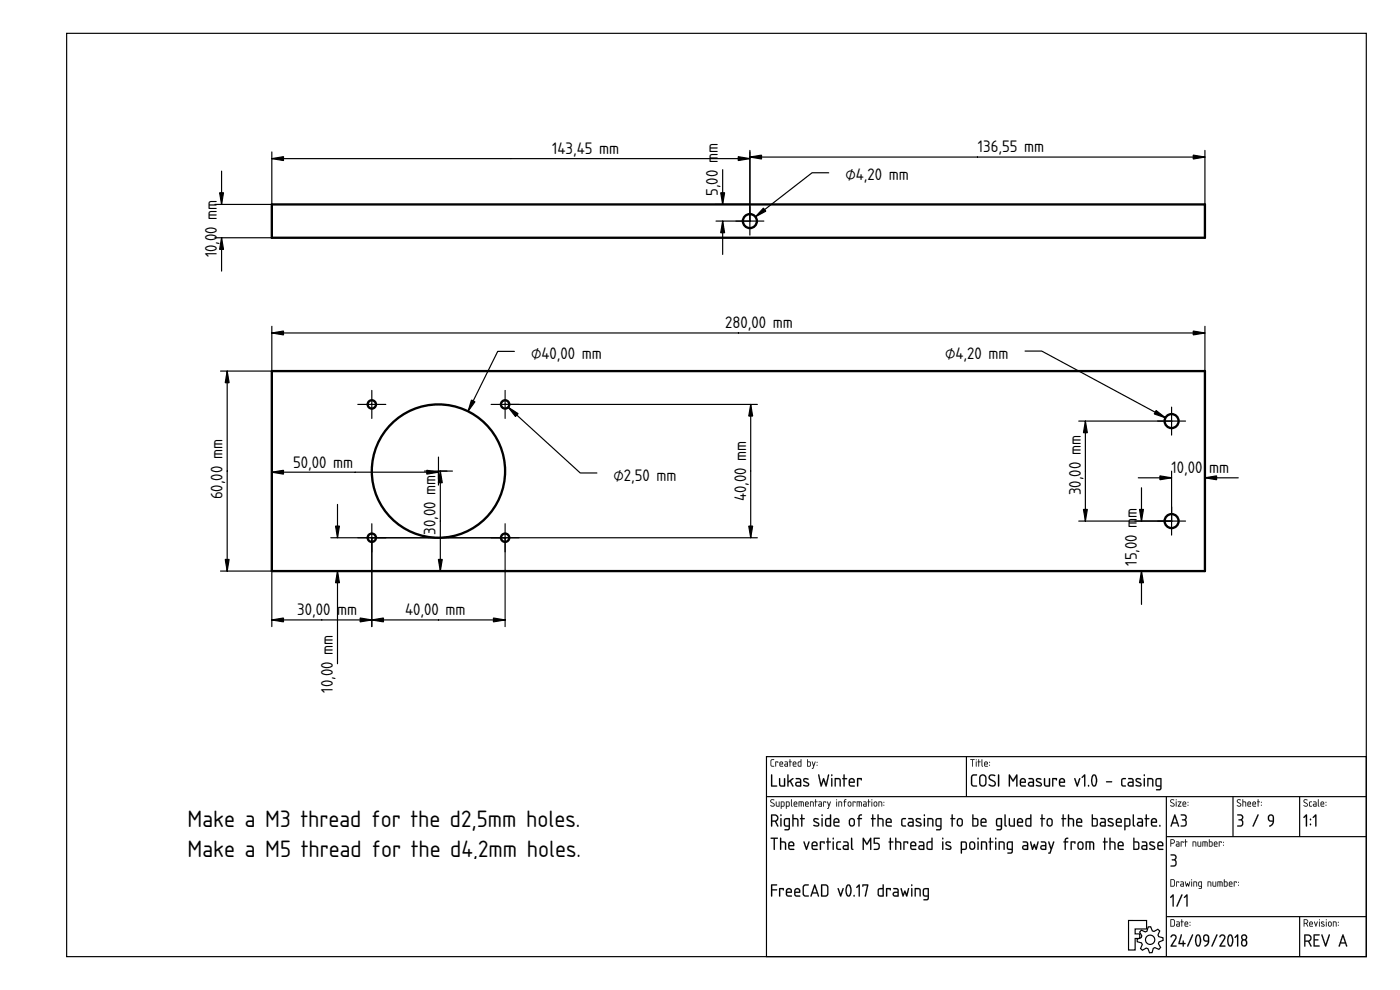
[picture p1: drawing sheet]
<svg xmlns="http://www.w3.org/2000/svg" width="420mm" height="297mm" viewBox="0 0 420 297" stroke-linecap="round" stroke-linejoin="round" font-family="sans-serif">
<defs><g id="words">
<g font-size="11.1">
<text x="56.2" y="248.2">Make a M3 thread for the d2,5mm holes.</text>
<text x="56.2" y="257.1">Make a M5 thread for the d4,2mm holes.</text>
</g>
<g font-size="7.8">
<text x="165.7" y="46.2">143,45 mm</text>
<text x="215.5" y="46" transform="rotate(-90 215.5 46)">m</text>
<text x="293.5" y="45.7">136,55 mm</text>
<text x="215.5" y="58.8" transform="rotate(-90 215.5 58.8)">5,00 m</text>
<text x="253.7" y="54.1">⌀4,20 mm</text>
<text x="65.1" y="70.1" transform="rotate(-90 65.1 70.1)">0 mm</text>
<text x="65.1" y="77.2" transform="rotate(-90 65.1 77.2)">10,0</text>
<text x="217.6" y="98.5">280,00 mm</text>
<text x="159.4" y="107.7">⌀40,00 mm</text>
<text x="283.6" y="107.6">⌀4,20 mm</text>
<text x="88" y="140.3">50,00 mm</text>
<text x="351.5" y="142">1</text>
<text x="353.1" y="142">0,00</text>
<text x="362.8" y="142">mm</text>
<text x="66.8" y="149.8" transform="rotate(-90 66.8 149.8)">60,00 mm</text>
<text x="184.1" y="144.2">⌀2,50 mm</text>
<text x="324.3" y="148.7" transform="rotate(-90 324.3 148.7)">30,00 mm</text>
<text x="223.9" y="150.4" transform="rotate(-90 223.9 150.4)">40,00 mm</text>
<text x="341.2" y="155.3" transform="rotate(-90 341.2 155.3)">m</text>
<text x="130.7" y="160.4" transform="rotate(-90 130.7 160.4)">30,00 mm</text>
<text x="341.2" y="169.7" transform="rotate(-90 341.2 169.7)">15,00 m</text>
<text x="89.1" y="184.6">30,00 mm</text>
<text x="121.6" y="184.6">40,00 mm</text>
<text x="99.9" y="207.8" transform="rotate(-90 99.9 207.8)">10,00 mm</text>
</g>
</g></defs>
<g fill="none" stroke="#000" stroke-width=".35">
<path d="M20 10h390v277h-390zM230 227h180v60h-180zM230 239h180M290 227v12M350 239v48M370 239v12M390 239v12M350 251h60M338.7 276.2h5.4v2.5h-3.4v1.5h1.4v1.4h-1.4v3.4h-2zM342.5 279.1l1.2 .5 .5-.2 .4-1.3h.7l.5 1.2 .5 .2 1.2-.7 .5 .5-.5 1.2 .2 .5 1.3 .4 .1 .7-1.3 .5-.1 .5 .6 1.2-.5 .6-1.2-.6-.5 .2-.3 1.3-.8 .1-.5-1.3-.5-.1-1.1 .6-.6-.5 .5-1.2-.2-.5-1.3-.3v-.8l1.2-.5 .2-.5-.7-1.1zM350 275h60M390 275v12"/>
<circle cx="345.2" cy="282" r="1.4"/>
</g>
<g fill="#000">
<path d="M351.3 256.4a1.07 1.07 0 0 1 1.5 .1 1.07 1.07 0 0 1-.1 1.5 1.18 1.18 0 0 1 .2 1.7 1.18 1.18 0 0 1-1.6 .1l.2-.1a.85 .85 0 0 0 1.3-.6 .85 .85 0 0 0-1.1-1v-.2a.67 .67 0 0 0 .9-.2 .67 .67 0 0 0-.1-.9l-1.2-.2z"/>
<path d="M231.4 232.4l.3 .1v3.2h1.3l.2 .3h-1.8zM233.8 233.5l.3 .2 .1 1.7 .3 .3h.8v-2.1l.2-.1 .1 .1v2.4h-1.1a.84 .84 0 0 1-.7-1.1zM236.3 232.4l.3 .1v1.9l1.5-.9v.3l-.8 .5 .8 1.7-.3-.1-.7-1.4-.4 .3-.1 1.2h-.3zM239.1 235l-.1 .4 .2 .2 .9 .1v-.8zM238.9 233.5h1.1l.4 .5 .1 1.9-1.2 .1a.74 .74 0 0 1-.7-.7 .74 .74 0 0 1 .7-.8h.8v-.5l-1.2-.3zM241.2 233.6a.97 .97 0 0 1 1.4 .3l-.1 .1a.82 .82 0 0 0-1.1 .1l1.1 .7a.71 .71 0 0 1 .2 1 .71 .71 0 0 1-1 .2l-.6-.2 .2-.3a.65 .65 0 0 0 .7 .2 .65 .65 0 0 0 .4-.5l-1.2-.7-.2-.4zM245.6 232.4l.3 .1 .6 2.7 .7-1.8 .7 1.8 .6-2.7 .3-.1-.8 3.6-.3-.1-.5-1.7-.6 1.7-.3 .1zM249.5 233.5l.3 .1v2.2l-.2 .2-.2-.2zM249.4 232.6a.25 .25 0 0 1 .5 0 .25 .25 0 0 1-.5 0zM250.5 233.5a1.44 1.44 0 0 1 1.8 .5v1.8l-.1 .2-.2-.2-.1-1.8-.3-.2h-.8v2l-.1 .2-.2-.2zM253.2 232.4l.3 .1v1l.7 .1-.7 .2v2l-.2 .2-.2-.2v-2l-.3-.2 .3-.1zM255.2 234l-.1 .6h1.1a.58 .58 0 0 0-.3-.7 .58 .58 0 0 0-.7 .1zM255 233.7a.92 .92 0 0 1 1.2 0 .92 .92 0 0 1 .2 1.2h-1.3l.1 .7 1.3 .2-1.1 .2a.89 .89 0 0 1-.7-1.2v-.7zM257.2 233.5l1.3-.1 .2 .2-.2 .6-.2-.4h-.7v2l-.2 .2-.2-.2z"/>
<path d="M231.4 232.4l.4 .1-.1 3.2 1.3-.1 .2 .4h-1.8zM231.5 232.4v3.6h1.7l-.2-.3h-1.3v-3.2zM233.8 233.5l.4 .2v1.7l1 .3v-2.1l.4-.1v2.5h-1.3l-.4-.3zM233.9 233.5l-.1 .2a2.43 2.43 0 0 0 .3 2.2l1.5 .1v-2.4l-.1-.1-.2 .1v2.1h-.8l-.4-.3v-1.7zM236.3 232.4l.4 .1-.1 1.9 1.2-.9h.3v.3l-.8 .5 .8 1.7-.3-.1-.7-1.4-.4 .3-.1 1.2h-.3zM236.4 232.4v3.6l.2-.2v-1l.5-.3 .7 1.4 .3 .1-.8-1.7 .8-.5v-.3h-.3l-1.2 .9v-1.9zM239.1 235l-.1 .4 .2 .2 .9 .1v-.8zM239.1 235l1-.1v.8l-1-.1zM238.8 233.5l1.2-.1 .5 .6v1.9l-1.2 .2a.77 .77 0 0 1-.7-.8 .77 .77 0 0 1 .7-.8h.8l-.1-.5-1.2-.2zM238.9 233.5v.2l1.2 .3v.6h-.8a.72 .72 0 0 0-.7 .7 .72 .72 0 0 0 .7 .7l1.1-.1v-1.9l-.5-.5zM241.2 233.6l.1-.1a.87 .87 0 0 1 1.3 .4l-.2 .1a.55 .55 0 0 0-.5-.2 .55 .55 0 0 0-.5 .4l1.1 .6a.68 .68 0 0 1 .3 .8 .68 .68 0 0 1-.8 .4l-1-.3 .2-.2 1.1 .1 .2-.2-1.3-.9-.2-.4zM241.2 233.6l-.2 .5 .2 .4 1.3 .9-.2 .3-1.2-.2a1.35 1.35 0 0 0 1.5 .4 .61 .61 0 0 0 .2-.6 .61 .61 0 0 0-.4-.5l-1-.5a.53 .53 0 0 1 .4-.6 .53 .53 0 0 1 .6 .2h.2v-.3l-.9-.1zM245.6 232.4l.3 .1 .5 2.7 .8-1.8 .7 1.8 .6-2.7 .3-.1-.7 3.6-.4-.1-.5-1.7-.6 1.7-.3 .1zM245.6 232.4l.7 3.5h.3l.6-1.8 .6 1.8 .2 .1 .8-3.6-.3 .1-.6 2.8-.7-1.8-.7 1.8-.6-2.8zM249.5 233.5l.3 .1v2.2l-.2 .2-.2-.2zM249.5 233.5l.1 2.5 .2-2.4zM249.4 232.6a.26 .26 0 0 1 .5 0 .26 .26 0 0 1-.5 0zM249.5 232.4v.4h.2v-.4zM250.5 233.5l1.3-.1 .6 .7v1.7l-.2 .2-.3-.2v-1.8l-1.1-.2 .1 2-.2 .2a3.7 3.7 0 0 1-.2-2.5zM250.6 233.5v2.4l.2-.1v-2h.8l.4 .2 .2 2 .1-.9a1.11 1.11 0 0 0-.7-1.6zM253.2 232.4l.3 .1v1l.6-.1 .2 .2-.8 .2v2l-.2 .3-.2-.3v-2l-.4-.2 .4-.1zM253.2 232.4v1.1l-.4 .1 .4 .2 .1 2.2 .2-2.2 .7-.2-.7-.1v-1zM255.2 234l-.1 .6h1.1a.55 .55 0 0 0-.3-.7 .55 .55 0 0 0-.7 .1zM255.2 234l.8-.1 .2 .7h-1.2zM255 233.6v.1a.93 .93 0 0 1 1.3 0 .93 .93 0 0 1 .1 1.2h-1.3l.1 .7h1.1l.3 .2-.3 .3h-.9a.92 .92 0 0 1-.7-1.3v-.7zM255 233.7l-.3 .6 .2 1.5 .5 .2h1.1v-.3l-1.3-.1-.2-.4v-.3l1.5-.1-.2-1.1-.7-.2zM257.2 233.5l1.3-.1 .2 .2-.2 .6-.2-.4h-.7v2l-.2 .2a3.6 3.6 0 0 1-.2-2.5zM257.3 233.5l.1 2.5 .1-.2v-2h.8l.2 .3 .1-.5z"/>
<path d="M231.4 228l.9-.2-.8 .4v1.3l.1 .3h.6l.1 .2h-.7l-.3-.3zM232.7 228.5l.9 .1-.1 .3-.1-.2h-.5l-.1 1.3zM234.2 228.8l-.1 .3h.7l-.2-.4zM234.1 228.6a.55 .55 0 0 1 .7 0 .55 .55 0 0 1 .1 .7h-.8l.1 .5 .8 .1-.6 .1a.91 .91 0 0 1-.3-1.4zM235.6 229.4l.1 .4h.6v-.5zM235.5 228.5h.7l.3 .4-.1 1.1h-.6a.44 .44 0 0 1-.4-.4 .44 .44 0 0 1 .4-.5h.5l-.1-.3zM237 227.8l.2 .1v.6l.4 .1-.4 .1-.1 1.3-.1-1.3-.2-.1 .2-.1zM238.2 228.8l-.1 .3h.7l-.2-.4zM238.1 228.6a.55 .55 0 0 1 .7 0 .55 .55 0 0 1 .1 .7h-.8l.1 .5 .8 .1-.7 .1a.91 .91 0 0 1-.2-1.4zM239.7 228.7l-.1 .1a.63 .63 0 0 0 0 .7 .63 .63 0 0 0 .7 .3v-1.1zM239.5 228.6l.8-.1v-.6l.2-.1v2.2h-.8l-.3-.2zM242.4 228.7v1.1h.6l.1-1zM242.3 227.8l.1 .1v.6h.7l.2 .3v.8l-.2 .4-.9-.1zM243.7 228.5l.5 1.1 .3-1h.3l-.8 2.1-.3-.1 .4-.7zM245.1 229.5l.2 .2zM245.1 228.6l.2 .3z"/>
<path d="M231.4 227.9l.9-.1v.2l-.8 .1v1.4l.1 .2 .7 .1v.2h-.7l-.3-.3zM231.4 228l-.1 1.7 .3 .3h.7l-.7-.2-.2-.3 .1-1.3 .8-.4zM232.7 228.5l.9 .1-.1 .3-.1-.2h-.5l-.1 1.3zM232.7 228.5l.1 1.5 .1-1.3h.5l.1 .2 .1-.3zM234.2 228.8l-.1 .3h.7l-.2-.4zM234.2 228.8l.4-.1 .2 .5h-.7zM234.1 228.6a.56 .56 0 0 1 .8 0 .56 .56 0 0 1 0 .8l-.8-.1 .1 .4 .8 .2-.6 .1a.92 .92 0 0 1-.3-1.4zM234.1 228.6l-.2 .4 .1 .9 1 .1-.8-.2-.1-.3v-.2h.9l-.1-.6-.4-.2zM235.7 229.4v.4h.6v-.5zM235.6 229.4l.7-.1v.5h-.7zM235.5 228.5h.7l.3 .4v1.1h-.7a.46 .46 0 0 1-.4-.4 .46 .46 0 0 1 .4-.5h.5l-.1-.3-.7-.1zM235.5 228.5l.8 .3v.4h-.5a.43 .43 0 0 0-.4 .4 .43 .43 0 0 0 .4 .4h.6l.1-1.1-.3-.4zM237 227.8l.2 .1v.6l.4 .1-.4 .1-.1 1.3-.1-1.3-.3-.1 .3-.1zM237 227.8v.7l-.2 .1 .2 .1 .1 1.3 .1-1.3 .4-.1-.4-.1zM238.2 228.8l-.1 .3h.7l-.2-.4zM238.2 228.8l.4-.1 .2 .5h-.7zM238.1 228.6a.56 .56 0 0 1 .8 0 .56 .56 0 0 1 0 .8l-.8-.1 .1 .4 .8 .2-.7 .1a.92 .92 0 0 1-.2-1.4zM238.1 228.6l-.2 .4 .1 .9 1 .1-.8-.2-.1-.3v-.2h.9l-.1-.6-.4-.2zM239.7 228.7v.1a.61 .61 0 0 0-.1 .7 .61 .61 0 0 0 .7 .3v-1.1zM239.7 228.7h.6v1.1h-.3a.65 .65 0 0 1-.3-1.1zM239.5 228.6l.8-.1v-.6l.2-.1v2.2l-1-.1zM239.5 228.6v1.1l.2 .3h.8v-2.2l-.2 .7zM242.4 228.7v1.1l.6-.1a.7 .7 0 0 0-.1-1zM242.4 228.7h.5a.73 .73 0 0 1 .2 1l-.7 .1zM242.2 227.8l.3 .1-.1 .6h.7l.2 .2v1.1l-.2 .2-.9-.1zM242.3 227.8l-.1 2.1 .9 .1 .2-.4v-.8l-.2-.3h-.7zM243.7 228.5l.2 .1 .3 1 .3-1h.3l-.8 2.1-.4-.1 .3-.1 .2-.6zM243.7 228.5l.4 1.4-.2 .6-.2 .1 .3 .1 .7-2.1h-.2l-.3 1zM245.1 229.5h.2v.3l-.2-.1zM245.1 229.5l.2 .2zM245.1 228.6h.2v.3h-.2zM245.1 228.6l.2 .2z"/>
<path d="M291.2 227.8l1.3 .1-.6 .1-.1 2-.1-2h-.5zM291.2 227.8l.5 .2 .1 2 .1-2 .6-.1zM292.9 228.5l.2 .1-.1 1.4zM292.9 228.5l.1 1.5 .1-1.4zM292.8 228a.2 .2 0 0 1 .4 0 .2 .2 0 0 1-.4 0zM292.9 227.8l.1 .3zM293.6 227.8l.2 .1v.6l.5 .1-.5 .1-.1 1.3-.1-1.3-.2-.1 .2-.1zM293.7 227.8l-.1 .7-.2 .1 .2 .1 .1 1.3 .1-1.3 .5-.1-.5-.1zM294.6 227.8l.2 .1 .1 2.1-.3-.3zM294.6 227.8v1.9l.3 .3zM295.7 228.8l-.1 .3h.7l-.2-.4zM295.6 228.8l.5-.1 .2 .5h-.7zM295.5 228.6a.56 .56 0 0 1 .8 0 .56 .56 0 0 1 .1 .8l-.8-.1v.4l.9 .2-.7 .1a.92 .92 0 0 1-.3-1.4zM295.6 228.6l-.2 .4 .1 .9 .9 .1-.7-.2-.1-.3v-.2h.8l-.1-.6-.4-.2zM296.9 229.5h.2v.3l-.2-.1zM296.9 229.5l.2 .2zM296.9 228.6h.2v.3h-.2zM296.9 228.6l.2 .2z"/>
<path d="M291.2 227.8l1.3 .1-.6 .1-.1 2-.1-2h-.5zM292.9 228.5l.2 .1-.1 1.4zM292.9 228a.14 .14 0 0 1 .2 0 .14 .14 0 0 1-.2 0zM293.6 227.8l.2 .1v.6l.5 .1-.5 .1-.1 1.3-.1-1.3-.2-.1 .2-.1zM294.6 227.8l.2 .1 .1 2.1-.3-.3zM295.7 228.8l-.1 .3h.7l-.2-.4zM295.6 228.6a.55 .55 0 0 1 .7 0 .55 .55 0 0 1 .1 .7h-.8l.1 .5 .8 .1-.7 .1a.91 .91 0 0 1-.2-1.4zM296.9 229.5l.2 .2zM296.9 228.6l.2 .3z"/>
<path d="M291.7 232.6l.4-.2h1.1v.2l-1 .1-.4 .3v2.1l.3 .5 1 .1 .1 .3h-1.2l-.5-.5-.1-2.3zM294.5 232.9l-.3 .5v1.6a.75 .75 0 0 0 .8 .7 .75 .75 0 0 0 .7-.8v-1.5a.75 .75 0 0 0-.4-.6 .75 .75 0 0 0-.8 .1zM294.2 232.6a1.1 1.1 0 0 1 1.2-.2 1.1 1.1 0 0 1 .7 1v1.5a1.1 1.1 0 0 1-1.1 1.1 1.1 1.1 0 0 1-1.2-1l.1-1.9zM296.9 232.6a1.41 1.41 0 0 1 1.8 .1l-.3 .2a.73 .73 0 0 0-.9-.2 .73 .73 0 0 0-.3 .9l1.1 .6a1.02 1.02 0 0 1 .3 1.6 1.02 1.02 0 0 1-1.5 0l-.4-.2 .2-.3a.88 .88 0 0 0 .9 .4 .88 .88 0 0 0 .7-.8l-1.7-1.2-.1-.4zM299.5 232.4l.4 .2v3.2l-.2 .2-.2-.2zM302.8 232.4h.3l.9 1.6 1-1.6h.3v3.6l-.3-.2v-2.6l-1 1.4-.9-1.4v2.6l-.3 .2zM306.5 234l-.1 .6h1.1a.58 .58 0 0 0-.2-.7 .58 .58 0 0 0-.8 .1zM306.4 233.7a.92 .92 0 0 1 1.2 0 .92 .92 0 0 1 .1 1.2h-1.3l.2 .7 1.3 .2-1.1 .2a.89 .89 0 0 1-.7-1.2v-.7zM308.9 235v.4l.2 .2 .9 .1v-.8zM308.7 233.5h1.1l.5 .5v1.9l-1.1 .1a.74 .74 0 0 1-.7-.7 .74 .74 0 0 1 .7-.8h.8l-.1-.5-1.2-.3zM311.1 233.6a.97 .97 0 0 1 1.4 .3l-.1 .1a.82 .82 0 0 0-1.2 .1l1.1 .7a.71 .71 0 0 1 .3 1 .71 .71 0 0 1-1 .2l-.7-.2 .2-.3a.65 .65 0 0 0 .7 .2 .65 .65 0 0 0 .5-.5l-1.2-.7-.2-.4zM313.3 233.5l.4 .2v1.7l.3 .3h.8v-2.1l.2-.1 .1 .1v2.4h-1.1a.84 .84 0 0 1-.7-1.1zM315.8 233.5l1.2-.1 .2 .2-.1 .6-.2-.4h-.8v2l-.2 .2-.1-.2zM318.3 234l-.1 .6h1.1a.58 .58 0 0 0-.3-.7 .58 .58 0 0 0-.7 .1zM318.1 233.7a.92 .92 0 0 1 1.2 0 .92 .92 0 0 1 .2 1.2h-1.3l.1 .7 1.3 .2-1.1 .2a.89 .89 0 0 1-.7-1.2v-.7zM322.4 233.5l.3 .1 .6 1.7 .6-1.7h.3l-.9 2.4zM325.3 232.4l.4 .1v3.3l-.2 .2-.2-.2v-2.9l-.4 .5-.3-.1zM326.5 235.6h.3v.4h-.3zM328.2 232.7l-.4 1.5 .4 1.4a1.13 1.13 0 0 0 .7-1.4 1.18 1.18 0 0 0-.7-1.5zM328 232.5a.84 .84 0 0 1 .9 0 .84 .84 0 0 1 .3 .9l.1 1.1a1.29 1.29 0 0 1-1.2 1.5 2.82 2.82 0 0 1-.1-3.5zM332 234.4h1.6l.2 .2-1.7 .1zM336.6 233.7l1.1-.3 .2 .3a.77 .77 0 0 0-.9 .2 .77 .77 0 0 0-.2 .9l.1 .7 1 .2-.2 .3a.99 .99 0 0 1-1.1-.2 .99 .99 0 0 1-.1-1.1zM338.8 235v.4l.2 .2 .9 .1v-.8zM338.6 233.5h1.1l.5 .5v1.9l-1.1 .1a.74 .74 0 0 1-.7-.7 .74 .74 0 0 1 .7-.8h.8l-.1-.5-1.2-.3zM341 233.6a.97 .97 0 0 1 1.4 .3l-.1 .1a.82 .82 0 0 0-1.2 .1l1.1 .7a.71 .71 0 0 1 .3 1 .71 .71 0 0 1-1 .2l-.7-.2 .2-.3a.65 .65 0 0 0 .7 .2 .65 .65 0 0 0 .5-.5l-1.2-.7-.2-.4zM343.3 233.5l.3 .1v2.2l-.2 .2-.1-.2zM343.2 232.6a.25 .25 0 0 1 .5 0 .25 .25 0 0 1-.5 0zM344.3 233.5a1.44 1.44 0 0 1 1.8 .5v1.8l-.1 .2-.2-.2v-1.8l-.4-.2h-.8v2l-.1 .2-.2-.2zM347.2 233.9l-.1 1.5 .2 .2 .9 .1v-1.9zM347 233.7l.5-.3 1 .1 .1 3a1 1 0 0 1-1.7 .5l1.1-.3 .2-.7a1.06 1.06 0 0 1-1.2-.1 1.06 1.06 0 0 1-.2-1.3z"/>
<path d="M291.7 232.6a1.45 1.45 0 0 1 1.6-.1l-.3 .2-.9 .1-.3 .4v2.1l.3 .3 1.1 .1-.1 .3h-1.1l-.5-.5-.1-2.3zM291.7 232.6l-.3 .6 .1 2.3 .5 .5h1.2l-.1-.3h-1l-.4-.6 .1-2.1 .4-.3 1-.1v-.2h-1.1zM294.5 232.9l-.3 .5 .1 1.8 .2 .3 .6 .1 .5-.5v-1.9l-.5-.5zM294.4 232.9h.1a.75 .75 0 0 1 .8-.2 .75 .75 0 0 1 .4 .7v1.5a.77 .77 0 0 1-.7 .8 .77 .77 0 0 1-.8-.7v-1.6zM294.1 232.6h.1a1.11 1.11 0 0 1 1.2-.2 1.11 1.11 0 0 1 .7 1v1.5a1.13 1.13 0 0 1-1.1 1.1 1.13 1.13 0 0 1-1.2-1l.1-1.9zM294.2 232.7l-.3 .7v1.6l.3 .7a1.18 1.18 0 0 0 1.5 0l.3-.8-.1-2-.7-.5zM296.9 232.6l.4-.3 .9 .1 .5 .2v.2l-.3 .1a.71 .71 0 0 0-.9-.2 .71 .71 0 0 0-.3 .9l1.1 .6a.93 .93 0 0 1 .3 1.6 1.25 1.25 0 0 1-1.9-.5l1.4 .3 .4-.5-.2-.4-1.5-.9-.1-.5zM297 232.6a.91 .91 0 0 0 .2 1.5l1 .5a.64 .64 0 0 1 .2 .9 .64 .64 0 0 1-1 .1l-.5-.3-.1 .4a1.09 1.09 0 0 0 1.4 .3 1.09 1.09 0 0 0 .5-1.4l-1.5-.9-.2-.4 .4-.6 1.2 .1a1.09 1.09 0 0 0-1.6-.2zM299.5 232.4l.4 .2v3.2l-.2 .3-.2-.3zM299.6 232.4l-.1 3.4 .2 .2 .1-.2v-3.2zM302.8 232.4h.3l.9 1.6 1-1.6h.3v3.6l-.3-.2v-2.6l-1 1.4-.9-1.4v2.6l-.3 .2zM302.8 232.4v3.6l.3-.2v-2.7l.9 1.4 1-1.4v2.7l.3 .1v-3.5h-.3l-1 1.7-.9-1.7zM306.5 234l-.1 .6h1.1a.55 .55 0 0 0-.2-.7 .55 .55 0 0 0-.7 .1zM306.5 234l.8-.1 .3 .7h-1.2zM306.4 233.6v.1a.93 .93 0 0 1 1.2 0 .93 .93 0 0 1 .1 1.2h-1.3l.2 .7h1.1l.2 .2-.2 .3h-.9a.92 .92 0 0 1-.8-1.3l.1-.7zM306.4 233.7l-.3 .6 .2 1.5 .5 .2h1v-.3l-1.2-.1-.2-.4v-.3l1.4-.1-.1-1.1-.7-.2zM309 235l-.1 .4 .2 .2 .9 .1v-.8zM308.9 235l1.1-.1v.8l-1.1-.1zM308.7 233.5l1.1-.1 .5 .6v1.9l-1.1 .2a.77 .77 0 0 1-.7-.8 .77 .77 0 0 1 .7-.8h.8l-.1-.5-1.2-.2zM308.7 233.5v.2l1.3 .3v.6h-.8a.72 .72 0 0 0-.7 .7 .72 .72 0 0 0 .7 .7l1.1-.1v-1.9l-.5-.5zM311 233.6l.2-.1a.87 .87 0 0 1 1.3 .4l-.2 .1a.55 .55 0 0 0-.6-.2 .55 .55 0 0 0-.4 .4l1 .6a.68 .68 0 0 1 .4 .8 .68 .68 0 0 1-.9 .4l-.9-.3 .1-.2 1.1 .1 .2-.2-1.3-.9-.1-.4zM311.1 233.6l-.2 .5 .2 .4 1.3 .9-.3 .3-1.2-.2a1.35 1.35 0 0 0 1.5 .4 .61 .61 0 0 0 .3-.6 .61 .61 0 0 0-.4-.5l-1-.5a.53 .53 0 0 1 .3-.6 .53 .53 0 0 1 .6 .2h.3l-.1-.3-.9-.1zM313.3 233.5l.4 .2v1.7l1.1 .3v-2.1l.3-.1v2.5h-1.3l-.4-.3zM313.4 233.5l-.1 .2a2.43 2.43 0 0 0 .4 2.2l1.4 .1v-2.4l-.1-.1-.2 .1v2.1h-.8l-.3-.3-.1-1.7zM315.8 233.5l1.2-.1 .3 .2-.2 .6-.2-.4h-.8v2l-.2 .2a3.6 3.6 0 0 1-.1-2.5zM315.8 233.5l.1 2.5 .2-.2v-2h.8l.2 .3 .1-.5zM318.3 234l-.1 .6h1.1a.55 .55 0 0 0-.3-.7 .55 .55 0 0 0-.7 .1zM318.3 234l.8-.1 .2 .7h-1.2zM318.1 233.6v.1a.93 .93 0 0 1 1.3 0 .93 .93 0 0 1 .1 1.2h-1.3l.1 .7h1.1l.3 .2-.3 .3h-.9a.92 .92 0 0 1-.7-1.3v-.7zM318.1 233.7l-.3 .6 .2 1.5 .5 .2h1.1v-.3l-1.3-.1-.2-.4v-.3l1.5-.1-.2-1.1-.7-.2zM322.4 233.5l.4 .1 .5 1.7 .5-1.7 .2-.2 .2 .2-.9 2.5zM322.4 233.5l.9 2.5 .9-2.4h-.3l-.6 1.8-.6-1.8zM325.3 232.4l.4 .1v3.3l-.2 .2-.2-.2 .1-2.9-.5 .5-.3-.1zM325.3 232.4l-.6 1 .7-.5a5.2 5.2 0 0 0 .1 3.1l.2-3.5zM326.5 235.6l.3-.1v.5h-.3zM326.6 235.6v.3h.2v-.3zM328.2 232.7l-.4 1.5a1.22 1.22 0 0 0 .7 1.4l.4-1v-.9l-.3-.9zM328.2 232.7a1.25 1.25 0 0 1 .7 1.6 1.18 1.18 0 0 1-.7 1.4l-.4-1.5zM327.9 232.5l.5-.2 .5 .3 .4 1.1-.1 .9a.95 .95 0 0 1-.3 1.1 .95 .95 0 0 1-1.1 .1l-.4-1.8zM328 232.5l-.5 1.2v.7a1.3 1.3 0 0 0 1.1 1.6l.3-.3a2.96 2.96 0 0 0-.3-3.3zM332 234.4h1.6l.2 .2-.2 .2h-1.5zM332 234.4l.1 .3 1.6-.1-.1-.2zM336.6 233.6l1.1-.2 .2 .4a.76 .76 0 0 0-.9 .1 .76 .76 0 0 0-.2 .9l.1 .6 1 .3-.2 .3a1.02 1.02 0 0 1-1.1-.2 1.02 1.02 0 0 1-.2-1.1zM336.7 233.7l-.2 .5 .2 1.6 1 .2 .2-.3a1.01 1.01 0 0 1-1.2-1 1.01 1.01 0 0 1 1.2-1l-.2-.2zM338.9 235l-.1 .4 .2 .2 .9 .1v-.8zM338.8 235l1.1-.1v.8l-1.1-.1zM338.6 233.5l1.1-.1 .5 .6v1.9l-1.1 .2a.77 .77 0 0 1-.7-.8 .77 .77 0 0 1 .7-.8h.8l-.1-.5-1.2-.2zM338.6 233.5v.2l1.3 .3v.6h-.8a.72 .72 0 0 0-.7 .7 .72 .72 0 0 0 .7 .7l1.1-.1v-1.9l-.5-.5zM340.9 233.6l.2-.1a.87 .87 0 0 1 1.3 .4l-.2 .1a.55 .55 0 0 0-.6-.2 .55 .55 0 0 0-.4 .4l1 .6a.68 .68 0 0 1 .4 .8 .68 .68 0 0 1-.9 .4l-.9-.3 .1-.2 1.1 .1 .2-.2-1.3-.9-.1-.4zM341 233.6l-.2 .5 .2 .4 1.3 .9-.3 .3-1.2-.2a1.35 1.35 0 0 0 1.5 .4 .61 .61 0 0 0 .3-.6 .61 .61 0 0 0-.4-.5l-1-.5a.53 .53 0 0 1 .3-.6 .53 .53 0 0 1 .6 .2h.3l-.1-.3-.9-.1zM343.3 233.5l.3 .1v2.2l-.2 .2-.2-.2zM343.3 233.5l.1 2.5 .2-2.4zM343.2 232.6a.26 .26 0 0 1 .5 0 .26 .26 0 0 1-.5 0zM343.3 232.4v.4h.2v-.4zM344.3 233.5l1.3-.1 .6 .7v1.7l-.2 .2-.2-.2-.1-1.8-1.1-.2 .1 2-.2 .2a3.7 3.7 0 0 1-.2-2.5zM344.4 233.5v2.4l.2-.1v-2h.8l.4 .2 .2 2 .1-.9a1.11 1.11 0 0 0-.7-1.6zM347.2 233.9v1.5l.1 .2 .9 .1v-1.9zM347.2 233.9l1.1-.1v1.9l-1.1-.1zM346.9 233.6a1.6 1.6 0 0 1 1.7 0v2.9a1.02 1.02 0 0 1-1.7 .5l.2-.2 .9-.1 .2-.6a1.09 1.09 0 0 1-1.2-.2 1.09 1.09 0 0 1-.3-1.3zM347 233.7l-.2 .5 .1 1.6 1.3 .2a.73 .73 0 0 1-.2 .8 .73 .73 0 0 1-.9 0l-.1 .3h.9l.6-.3 .1-3.2-1.1-.1z"/>
<path d="M231.3 240l.8-.2 .3 .2-.1 .1a.48 .48 0 0 0-.6-.1 .48 .48 0 0 0-.2 .5l1 .8-.2 .6a.59 .59 0 0 1-.6 .2 .59 .59 0 0 1-.4-.5l.7 .2 .3-.3-1.1-.9zM231.3 240l-.1 .6 .9 .5a.35 .35 0 0 1 .2 .4 .35 .35 0 0 1-.4 .3l-.6-.2v.2a.64 .64 0 0 0 1 .2 .64 .64 0 0 0-.2-1l-.7-.4v-.3l.3-.3 .6 .1a.65 .65 0 0 0-1-.1zM232.9 240.5l.2 .1v1.1l.6 .1v-1.2l.2-.1v1.5l-1-.1zM232.9 240.5l.1 1.4 .9 .1v-1.5l-.2 .1v1.2h-.4l-.3-.1zM234.6 240.7v1.1h.5l.1-1zM234.5 240.7l.7 .1-.1 1h-.6zM234.4 240.5h.8l.3 .4-.1 1-.8 .1-.2 .7zM234.4 240.5v2.1l.1-.6h.5a.81 .81 0 0 0 .4-1.1 .81 .81 0 0 0-1-.4zM236.1 240.7v1.1h.5l.1-1zM236.1 240.7l.7 .1-.2 1h-.5zM235.9 240.5h.8l.3 .4-.1 1-.8 .1-.1 .7zM235.9 240.5v2.1l.2-.6h.5a.81 .81 0 0 0 .4-1.1 .81 .81 0 0 0-1.1-.4zM237.4 239.8l.2 .1 .1 2.1-.3-.3zM237.4 239.9v1.8l.3 .3zM238.5 240.8l-.1 .3h.7l-.2-.4zM238.5 240.8l.4-.1 .2 .5h-.7zM238.4 240.6a.56 .56 0 0 1 .7 0 .56 .56 0 0 1 .1 .8l-.8-.1 .1 .4 .8 .2-.7 .1a.92 .92 0 0 1-.2-1.4zM238.4 240.6l-.2 .4 .1 .9 .9 .1-.7-.2-.1-.3v-.2h.8l-.1-.6-.4-.2zM239.7 240.5l1.4 .1 .1 1.4-.2-.1-.1-1.1-.3-.1-.1 1.3-.2-1.3h-.4v1.2l-.2 .1zM239.7 240.5v1.5l.2-1.3h.5l.1 1.3v-1.3h.5v1.3l.2-.1a.93 .93 0 0 0 0-1 .93 .93 0 0 0-1-.4zM241.9 240.8l-.1 .3h.7l-.2-.4zM241.9 240.8l.4-.1 .2 .5h-.7zM241.8 240.6a.56 .56 0 0 1 .7 0 .56 .56 0 0 1 .1 .8l-.8-.1 .1 .4 .8 .2-.7 .1a.92 .92 0 0 1-.2-1.4zM241.8 240.6l-.2 .4 .1 .9 1 .1-.8-.2-.1-.3v-.2h.9l-.1-.6-.4-.2zM243.1 240.5l1 .1 .1 1.4-.2-.1-.1-1.1-.6-.1v1.2l-.2 .1zM243.1 240.5v1.5l.2-1.3 .7 .1 .1 1.2 .1-.7a.7 .7 0 0 0-.2-.8 .7 .7 0 0 0-.9 0zM244.7 239.8l.2 .1v.6l.5 .1-.5 .1-.1 1.3-.1-1.3-.3-.1 .3-.1zM244.7 239.8v.7l-.2 .1 .2 .1 .1 1.3 .1-1.3 .4-.1-.4-.1zM245.9 241.4v.4h.6v-.4zM245.8 241.4l.7-.1v.5h-.7zM245.7 240.5h.7l.3 .4v1.1h-.7a.46 .46 0 0 1-.4-.4 .46 .46 0 0 1 .4-.5h.5l-.1-.3-.7-.1zM245.7 240.5l.8 .3v.4h-.5a.43 .43 0 0 0-.4 .4 .43 .43 0 0 0 .4 .4h.6l.1-1.1-.3-.4zM247.1 240.5l.9 .1-.2 .3-.1-.2h-.4l-.1 1.3zM247.1 240.5l.1 1.5 .1-1.3h.4l.1 .2 .1-.3zM248.3 240.5l.2 .1 .3 1 .3-1h.3l-.8 2.1-.4-.1 .3-.1 .2-.6zM248.3 240.5l.4 1.4-.2 .6-.2 .1 .3 .1 .7-2.1h-.2l-.3 1zM251 240.5l.2 .1-.1 1.4zM251 240.5l.1 1.5 .1-1.4zM251 240a.15 .15 0 0 1 .3 0 .15 .15 0 0 1-.3 0zM251 239.8l.2 .3zM251.6 240.5l1 .1 .1 1.4-.2-.1-.1-1.1-.6-.1v1.2l-.2 .1zM251.7 240.5v1.5l.1-1.3 .7 .1 .1 1.2 .1-.7a.7 .7 0 0 0-.2-.8 .7 .7 0 0 0-.8 0zM253.4 239.9l.6-.1-.4 .7 .4 .1-.5 .1-.1 1.3-.1-1.3-.2-.1 .2-.1zM253.5 239.9l-.1 .6-.3 .1 .3 .1v1.3l.1-1.3 .5-.1-.5-.1 .1-.3 .4-.4zM254.7 240.8v.8l.4 .2 .1-.2 .1-.7zM254.7 240.8l.6 .1v.7l-.2 .2-.5-.2zM254.6 240.6a.55 .55 0 0 1 .6-.1 .55 .55 0 0 1 .3 .5l-.1 .8-.7 .2-.3-.5zM254.3 241.2a.68 .68 0 0 0 1.3 0 .68 .68 0 0 0-1.3 0zM255.9 240.5l.9 .1-.1 .3-.2-.2h-.4l-.1 1.3zM255.9 240.5l.1 1.5 .1-1.3h.5l.1 .2v-.3zM257.1 240.5l1.4 .1 .1 1.4-.2-.1v-1.1l-.4-.1-.1 1.3-.1-1.3h-.5v1.2l-.2 .1zM257.2 240.5l-.1 1.5 .2-1.3h.5l.1 1.3 .1-1.3h.4l.1 1.3 .1-.1a.93 .93 0 0 0 0-1 .93 .93 0 0 0-.9-.4zM259.3 241.4v.4h.6v-.4zM259.3 241.4l.6-.1v.5h-.6zM259.1 240.5h.7l.3 .4v1.1h-.7a.46 .46 0 0 1-.4-.4 .46 .46 0 0 1 .4-.5h.5l-.1-.3-.7-.1zM259.1 240.5l.8 .3v.4h-.5a.43 .43 0 0 0-.4 .4 .43 .43 0 0 0 .4 .4h.6l.1-1.1-.3-.4zM260.6 239.8l.2 .1v.6l.5 .1-.5 .1-.1 1.3-.1-1.3-.2-.1 .2-.1zM260.6 239.8v.7l-.2 .1 .2 .1 .1 1.3 .1-1.3 .4-.1-.4-.1zM261.6 240.5l.2 .1-.1 1.4zM261.6 240.5l.1 1.5v-1.4zM261.5 240a.15 .15 0 0 1 .3 0 .15 .15 0 0 1-.3 0zM261.6 239.8l.1 .3zM262.5 240.8l-.1 .8 .4 .2 .2-.2v-.7zM262.5 240.8l.6 .1-.1 .7-.2 .2-.4-.2zM262.4 240.6a.55 .55 0 0 1 .6-.1 .55 .55 0 0 1 .3 .5l-.1 .8-.7 .2-.3-.5zM262.1 241.2a.68 .68 0 0 0 1.3 0 .68 .68 0 0 0-1.3 0zM263.7 240.5l1 .1v1.4l-.2-.1v-1.1l-.6-.1v1.2l-.2 .1zM263.7 240.5v1.5l.1-1.3 .7 .1 .1 1.2 .1-.7a.7 .7 0 0 0-.2-.8 .7 .7 0 0 0-.8 0zM265.2 241.5h.2v.3h-.2zM265.2 241.5l.1 .2zM265.2 240.6h.2v.3h-.2zM265.2 240.6l.1 .2z"/>
<path d="M231.3 240a.53 .53 0 0 1 .6-.3 .53 .53 0 0 1 .4 .4 .49 .49 0 0 0-.6-.1 .49 .49 0 0 0-.3 .5l.7 .5a.59 .59 0 0 1 .1 .9 .59 .59 0 0 1-.9-.3 .44 .44 0 0 0 .7 .2 .44 .44 0 0 0 .1-.7l-.9-.5zM232.9 240.5l.1 .1 .1 1.1 .2 .1h.4v-1.2l.2-.1v1.5l-1-.1zM234.6 240.7v1.1h.5l.1-1zM234.4 240.5a.8 .8 0 0 1 1.1 .6 .8 .8 0 0 1-.9 .9l-.2 .7zM236.1 240.7v1.1h.5l.1-1zM235.9 240.5a.8 .8 0 0 1 1.1 .6 .8 .8 0 0 1-.9 .9l-.1 .7zM237.4 239.8l.2 .1 .1 2.1-.3-.3zM238.5 240.8l-.1 .3h.7l-.2-.4zM238.4 240.6a.55 .55 0 0 1 .7 0 .55 .55 0 0 1 .1 .7h-.8l.1 .5 .8 .1-.7 .1a.91 .91 0 0 1-.2-1.4zM239.7 240.5h1.1a1.06 1.06 0 0 1 .3 1.5l-.1-1.2-.2-.1h-.2l-.1 1.3-.2-1.3h-.4v1.2l-.2 .1zM241.9 240.8l-.1 .3h.7l-.2-.4zM241.8 240.6a.55 .55 0 0 1 .7 0 .55 .55 0 0 1 .1 .7h-.8l.1 .5 .8 .1-.7 .1a.91 .91 0 0 1-.2-1.4zM243.1 240.5a.71 .71 0 0 1 .9 0 .71 .71 0 0 1 .2 .8l-.1 .7-.1-1.2-.7-.1v1.2l-.2 .1zM244.7 239.8l.2 .1v.6l.4 .1-.4 .1-.1 1.3-.1-1.3-.2-.1 .2-.1zM245.9 241.4v.4h.6v-.4zM245.7 240.5h.7l.3 .4-.1 1.1h-.6a.44 .44 0 0 1-.4-.4 .44 .44 0 0 1 .4-.5h.5l-.1-.3zM247.1 240.5l.8 .1-.1 .3-.1-.2h-.4l-.1 1.3zM248.3 240.5l.5 1.1 .3-1h.2l-.7 2.1-.4-.1 .5-.7zM251 240.5l.2 .1-.1 1.4zM251 240a.15 .15 0 0 1 .3 0 .15 .15 0 0 1-.3 0zM251.6 240.5a.71 .71 0 0 1 .9 0 .71 .71 0 0 1 .2 .8l-.1 .7-.1-1.2-.7-.1v1.2l-.2 .1zM253.5 239.9l.5-.1-.4 .4v.3l.4 .1-.5 .1-.1 1.3-.1-1.3-.2-.1zM254.7 240.8l-.1 .7a.34 .34 0 0 0 .4 .3 .34 .34 0 0 0 .3-.4l-.1-.6zM254.6 240.6l.6-.1a.93 .93 0 0 1 0 1.5h-.5a.96 .96 0 0 1-.1-1.4zM255.9 240.5l.9 .1-.1 .3-.2-.2h-.4l-.1 1.3zM257.1 240.5h1.1a1.06 1.06 0 0 1 .4 1.5l-.2-1.2-.2-.1h-.2l-.1 1.3-.1-1.3h-.5v1.2l-.2 .1zM259.3 241.4v.4h.6v-.4zM259.1 240.5h.7l.3 .4v1.1h-.7a.44 .44 0 0 1-.4-.4 .44 .44 0 0 1 .4-.5h.5v-.3zM260.6 239.8l.2 .1v.6l.4 .1-.4 .1-.1 1.3-.1-1.3-.2-.1 .2-.1zM261.6 240.5l.2 .1-.1 1.4zM261.5 240a.15 .15 0 0 1 .3 0 .15 .15 0 0 1-.3 0zM262.5 240.8l-.1 .7a.34 .34 0 0 0 .4 .3 .34 .34 0 0 0 .3-.4l-.1-.6zM262.4 240.6l.6-.1a.93 .93 0 0 1-.1 1.5h-.4a.96 .96 0 0 1-.1-1.4zM263.7 240.5a.71 .71 0 0 1 .8 0 .71 .71 0 0 1 .2 .8l-.1 .7-.1-1.2-.6-.1v1.2l-.2 .1zM265.2 241.5l.1 .2zM265.2 240.6l.1 .3z"/>
<path d="M231.3 251.4l2-.1 .2 .2-.2 .2h-.8l.1 3.1-.2 .3-.2-.3v-3.1h-.9zM231.3 251.4v.2l.9 .1 .2 3.3 .1-3.3 .9-.2zM234.1 251.4h.3v1h1l.5 .4v2.2l-.3-.2-.1-1.8-1-.2v2l-.4 .2zM234.2 251.4v3.5l.2-.1v-2h.7l.4 .2 .1 1.8 .3 .1-.1-2.1-.4-.3h-1v-1.1zM237 253l-.1 .6h1.1a.55 .55 0 0 0-.3-.7 .55 .55 0 0 0-.7 .1zM237 253l.8-.1 .3 .7h-1.2zM236.8 252.6l.1 .1a.93 .93 0 0 1 1.2 0 .93 .93 0 0 1 .1 1.2h-1.3l.2 .7h1.1l.2 .3-.2 .2h-.9a.92 .92 0 0 1-.8-1.3l.1-.7zM236.9 252.7l-.3 .6 .2 1.5 .5 .2h1v-.3l-1.2-.1-.2-.4v-.3l1.4-.1-.1-1.1-.7-.2zM241.2 252.5l.3 .1 .5 1.7 .6-1.7 .2-.2 .2 .2-1 2.5zM241.2 252.5l.8 2.5 .9-2.4h-.3l-.6 1.8-.5-1.8zM244 253l-.1 .6h1.1a.55 .55 0 0 0-.3-.7 .55 .55 0 0 0-.6 .1zM244 253l.8-.1 .3 .7h-1.2zM243.8 252.6l.1 .1a.93 .93 0 0 1 1.2 0 .93 .93 0 0 1 .1 1.2h-1.3l.2 .7h1.1l.2 .3-.2 .2h-.9a.92 .92 0 0 1-.8-1.3l.1-.7zM243.9 252.7l-.3 .6 .2 1.5 .5 .2h1v-.3l-1.2-.1-.2-.4v-.3l1.4-.1-.1-1.1-.7-.2zM246.1 252.5l1.2-.1 .2 .2-.1 .6-.2-.4h-.8v2l-.2 .2a3.6 3.6 0 0 1-.1-2.5zM246.1 252.5l.1 2.5 .2-.2v-2h.8l.2 .3 .1-.5zM248.3 251.4l.4 .1-.1 1 .6-.1 .2 .2-.8 .2 .1 2-.2 .3-.2-.3v-2l-.4-.2 .4-.1zM248.4 251.4l-.1 1.1-.4 .1 .4 .2 .2 2.2 .1-2.2 .8-.2-.8-.1v-1zM249.9 252.5l.4 .1v2.2l-.2 .2-.2-.2zM250 252.5l.1 2.5 .1-2.4zM249.9 251.6a.26 .26 0 0 1 .5 0 .26 .26 0 0 1-.5 0zM250 251.4v.4h.2v-.4zM251.1 252.6l1.1-.2 .2 .4a.76 .76 0 0 0-.9 .1 .76 .76 0 0 0-.2 .9l.1 .7 1 .2-.2 .3a1.02 1.02 0 0 1-1.1-.2 1.02 1.02 0 0 1-.2-1.1zM251.2 252.7l-.2 .5 .1 1.6 1.1 .2 .1-.3a1.01 1.01 0 0 1-1.1-1 1.01 1.01 0 0 1 1.1-1l-.1-.2zM253.4 254l-.1 .4 .2 .2 .9 .1v-.8zM253.3 254l1.1-.1v.8l-1.1-.1zM253.1 252.5l1.1-.1 .5 .6v1.9l-1.1 .2a.77 .77 0 0 1-.8-.8 .77 .77 0 0 1 .8-.8h.8l-.1-.5-1.2-.2zM253.1 252.5v.2l1.2 .3 .1 .6h-.8a.72 .72 0 0 0-.7 .7 .72 .72 0 0 0 .7 .7l1.1-.1v-1.9l-.5-.5zM255.4 251.4l.4 .1v2.9l.3 .3a.39 .39 0 0 1-.5 .3 .39 .39 0 0 1-.2-.5zM255.5 251.4l-.1 3.1 .1 .4 .4 .1 .2-.2-.4-.4v-2.9zM258.9 251.4h.4l.9 1.6 .9-1.6h.4v3.6l-.4-.2v-2.6l-.9 1.4-1-1.4 .1 2.6-.4 .2zM259 251.4v3.6l.2-.2v-2.7l1 1.4 1-1.4v2.7l.2 .2v-3.6h-.2l-1 1.7-1-1.7zM262.2 251.4l1.6-.1 .3 .2-.2 .2h-1.3v1.1a1.19 1.19 0 0 1 1.4 .5 1.19 1.19 0 0 1-.2 1.5l-.6 .3h-.8l-.2-.2 .9-.2a.74 .74 0 0 0 .6-.8 .74 .74 0 0 0-.7-.7l-.8-.1zM262.3 251.4v1.7l1.1 .1 .3 .9-.2 .5-1.3 .3 1 .1a1.12 1.12 0 0 0 .8-1.4 1.12 1.12 0 0 0-1.5-.8v-1.1l1.5-.2zM267.1 251.4l.3 .1v1l.6-.1 .2 .2-.8 .2v2l-.2 .3-.2-.3v-2l-.3-.2 .3-.1zM267.1 251.4v1.1l-.4 .1 .4 .2 .1 2.2 .2-2.2 .7-.2-.7-.1v-1zM268.7 251.4h.3v1h1l.4 .4 .1 2.2-.4-.2v-1.8l-1.1-.2v2l-.3 .2zM268.7 251.4v3.5l.3-.1v-2h.7l.4 .2 .1 1.8 .2 .1v-2.1l-.5-.3h-.9l-.1-1.1zM271.1 252.5l1.3-.1 .2 .2-.2 .6-.2-.4h-.7v2l-.2 .2a3.6 3.6 0 0 1-.2-2.5zM271.2 252.5l.1 2.5 .1-.2v-2h.8l.2 .3 .1-.5zM273.6 253l-.1 .6h1.1a.55 .55 0 0 0-.2-.7 .55 .55 0 0 0-.7 .1zM273.6 253l.8-.1 .3 .7h-1.2zM273.5 252.6v.1a.93 .93 0 0 1 1.2 0 .93 .93 0 0 1 .1 1.2h-1.3l.2 .7h1.1l.2 .3-.2 .2h-.9a.92 .92 0 0 1-.8-1.3l.1-.7zM273.5 252.7l-.3 .6 .2 1.5 .5 .2h1v-.3l-1.2-.1-.2-.4v-.3l1.4-.1-.1-1.1-.7-.2zM276.1 254l-.1 .4 .2 .2 .9 .1v-.8zM276 254l1.1-.1v.8l-1.1-.1zM275.8 252.5l1.1-.1 .5 .6v1.9l-1.1 .2a.77 .77 0 0 1-.8-.8 .77 .77 0 0 1 .8-.8h.8l-.1-.5-1.2-.2zM275.8 252.5v.2l1.2 .3 .1 .6h-.8a.72 .72 0 0 0-.7 .7 .72 .72 0 0 0 .7 .7l1.1-.1v-1.9l-.5-.5zM278.6 252.9l-.1 1.6 1 .2v-1.9zM278.6 252.8h.9v1.9a.94 .94 0 0 1-1.1-.5zM278.2 252.7l.4-.3h.9v-.9l.4-.1-.1 3.6h-1.2l-.5-.3-.1-1.6zM278.2 252.7v2l.4 .3h1.2v-3.6l-.3 .1v1h-.9zM282.8 252.5l.3 .1v2.2l-.2 .2-.2-.2zM282.8 252.5l.1 2.5 .2-2.4zM282.7 251.6a.26 .26 0 0 1 .5 0 .26 .26 0 0 1-.5 0zM282.8 251.4v.4h.2v-.4zM283.9 252.6l.1-.1a.87 .87 0 0 1 1.3 .4l-.2 .1a.55 .55 0 0 0-.5-.2 .55 .55 0 0 0-.5 .4l1.1 .6a.68 .68 0 0 1 .3 .8 .68 .68 0 0 1-.8 .4l-1-.3 .2-.2 1.1 .1 .2-.2-1.3-.9-.2-.4zM283.9 252.6l-.2 .5 .2 .4 1.3 .9-.2 .3-1.2-.2a1.35 1.35 0 0 0 1.5 .4 .61 .61 0 0 0 .2-.6 .61 .61 0 0 0-.3-.5l-1.1-.5a.53 .53 0 0 1 .4-.6 .53 .53 0 0 1 .6 .2h.2v-.3l-.9-.1zM288.7 252.8v1.9l.9-.1 .2-.3-.1-1.4zM288.7 252.8h.9l.2 .2 .1 1.3-.3 .4h-.9zM288.4 252.5h1.3l.5 .7-.1 1.4-.4 .4h-1v.9l-.2 .3-.2-.3zM288.4 252.5v3.6l.3-.2v-.9h.8a1.36 1.36 0 0 0 .7-1.8 1.36 1.36 0 0 0-1.8-.7zM291.4 252.9l-.2 1.2 .3 .5a.56 .56 0 0 0 .8-.6l-.2-1zM291.4 252.9l.4-.1 .5 .3 .1 .9-.3 .6a.57 .57 0 0 1-.6 0 .57 .57 0 0 1-.3-.5zM291.2 252.6a.92 .92 0 0 1 .9-.1 .92 .92 0 0 1 .6 .8v1.1l-.5 .5h-.9l-.5-.8a1.38 1.38 0 0 1 .4-1.5zM291.2 252.7l-.3 .4v1a.89 .89 0 0 0 .9 .9 .89 .89 0 0 0 .9-.9l-.1-1-.2-.4-.7-.2zM293.4 252.5l.3 .1v2.2l-.2 .2-.2-.2zM293.4 252.5l.1 2.5 .2-2.4zM293.3 251.6a.26 .26 0 0 1 .5 0 .26 .26 0 0 1-.5 0zM293.4 251.4v.4h.2v-.4zM294.4 252.5l1.3-.1 .6 .7v1.7l-.2 .2-.2-.2-.1-1.8-1.1-.2 .1 2-.2 .2a3.7 3.7 0 0 1-.2-2.5zM294.5 252.5v2.4l.2-.1v-2h.8l.4 .2 .2 2 .1-.9a1.11 1.11 0 0 0-.7-1.6zM297.1 251.4l.3 .1v1l.6-.1 .2 .2-.8 .2v2l-.2 .3-.2-.3v-2l-.3-.2 .3-.1zM297.1 251.4v1.1l-.4 .1 .4 .2 .1 2.2 .2-2.2 .7-.2-.7-.1v-1zM298.7 252.5l.3 .1v2.2l-.2 .2-.2-.2zM298.7 252.5l.1 2.5 .2-2.4zM298.6 251.6a.26 .26 0 0 1 .5 0 .26 .26 0 0 1-.5 0zM298.7 251.4v.4h.2v-.4zM299.7 252.5l1.3-.1 .6 .7v1.7l-.2 .2-.2-.2-.1-1.8-1.1-.2 .1 2-.2 .2a3.7 3.7 0 0 1-.2-2.5zM299.8 252.5v2.4l.2-.1v-2h.8l.4 .2 .2 2 .1-.9a1.11 1.11 0 0 0-.7-1.6zM302.6 252.9l-.1 1.5 .2 .2 .9 .1v-1.9zM302.6 252.9l1-.1v1.9l-1-.1zM302.3 252.6a1.6 1.6 0 0 1 1.7 0v2.9a1.02 1.02 0 0 1-1.7 .5l.2-.2 .9-.1 .2-.6a1.09 1.09 0 0 1-1.2-.2 1.09 1.09 0 0 1-.3-1.2zM302.4 252.7l-.2 .5 .1 1.6 1.3 .2a.73 .73 0 0 1-.2 .8 .73 .73 0 0 1-.9 0l-.1 .3h.9l.6-.3 .1-3.2-1.1-.1zM307.2 254l-.1 .4 .2 .2 .9 .1v-.8zM307.2 254l1-.1v.8l-1-.1zM306.9 252.5l1.2-.1 .5 .6v1.9l-1.2 .2a.77 .77 0 0 1-.7-.8 .77 .77 0 0 1 .7-.8h.8v-.5l-1.3-.2zM307 252.5v.2l1.2 .3v.6h-.8a.72 .72 0 0 0-.6 .7 .72 .72 0 0 0 .6 .7l1.1-.1v-1.9l-.4-.5zM309.2 252.5l.3 .1 .4 1.6 .5-1 .6 1 .3-1.6 .4-.1-.6 2.5-.3-.1-.4-1-.3 1-.4 .1zM309.2 252.5l.6 2.5 .2-.1 .4-1.1 .4 1.1 .3 .1 .5-2.5-.2 .1-.5 1.7-.5-1.1-.5 1.1-.5-1.7zM312.7 254l-.1 .4 .2 .2 .9 .1v-.8zM312.6 254l1.1-.1v.8l-1.1-.1zM312.4 252.5l1.1-.1 .5 .6v1.9l-1.1 .2a.77 .77 0 0 1-.7-.8 .77 .77 0 0 1 .7-.8h.8l-.1-.5-1.2-.2zM312.4 252.5v.2l1.3 .3v.6h-.8a.72 .72 0 0 0-.7 .7 .72 .72 0 0 0 .7 .7l1.1-.1v-1.9l-.5-.5zM314.6 252.5l.4 .1 .5 1.7 .5-1.7 .2-.2 .2 .2-1.1 3.4-.2 .2-.5-.2 .4-.2 .3-.9zM314.6 252.5l.7 2.4-.3 .9-.4 .2 .5 .1 1.3-3.5h-.3l-.6 1.8-.6-1.8zM319.7 251.5l.9-.2v.4l-.6 .1-.1 .6 .7 .2-.7 .2v2l-.2 .2-.2-.2v-2l-.4-.2 .4-.2zM319.7 251.6l-.2 .9-.3 .1 .3 .2 .2 2.2 .1-.2v-2l.8-.2-.8-.2a.82 .82 0 0 1 .8-.9l-.4-.2zM321.3 252.5l1.3-.1 .2 .2-.2 .6-.2-.4h-.7v2l-.2 .2a3.6 3.6 0 0 1-.2-2.5zM321.4 252.5l.1 2.5 .1-.2v-2h.8l.2 .3 .2-.5zM323.9 252.9l-.2 1.2 .3 .5a.56 .56 0 0 0 .8-.6l-.2-1zM323.9 252.9l.4-.1 .5 .3 .1 .9-.3 .6a.57 .57 0 0 1-.6 0 .57 .57 0 0 1-.3-.5zM323.7 252.6a.92 .92 0 0 1 .9-.1 .92 .92 0 0 1 .6 .8v1.1l-.5 .5h-.9l-.5-.8a1.38 1.38 0 0 1 .4-1.5zM323.7 252.7l-.3 .4v1a.89 .89 0 0 0 .9 .9 .89 .89 0 0 0 .9-.9l-.1-1-.2-.4-.7-.2zM325.8 252.4h1.8l.5 .2a3 3 0 0 1 .3 2.4l-.4-.2-.1-1.9-.6-.1v2l-.2 .2-.2-.2v-2h-.7v2l-.4 .2zM325.9 252.5v2.5l.2-.2v-2h.8v2l.2 .2 .1-2.2 .7 .1 .1 1.9 .3 .1a2.99 2.99 0 0 0-.2-2.3zM331.4 251.4l.3 .1v1l.6-.1 .2 .2-.8 .2v2l-.2 .3-.2-.3v-2l-.3-.2 .3-.1zM331.4 251.4v1.1l-.4 .1 .4 .2 .1 2.2 .2-2.2 .7-.2-.7-.1v-1zM333 251.4h.3v1h1l.4 .4 .1 2.2-.4-.2v-1.8l-1.1-.2v2l-.3 .2zM333 251.4v3.5l.3-.1v-2h.7l.4 .2 .1 1.8 .2 .1v-2.1l-.5-.3h-.9l-.1-1.1zM335.9 253l-.1 .6h1.1a.55 .55 0 0 0-.3-.7 .55 .55 0 0 0-.7 .1zM335.9 253l.8-.1 .2 .7h-1.2zM335.7 252.6a.94 .94 0 0 1 1.3 .1 .94 .94 0 0 1 .1 1.2h-1.3l.1 .7h1.1l.3 .3-.3 .2h-.9a.92 .92 0 0 1-.7-1.3v-.7zM335.7 252.7l-.3 .6 .2 1.5 .5 .2h1.1v-.3l-1.3-.1-.2-.4v-.3l1.5-.1-.2-1.1-.7-.2zM340.4 252.8v1.9l.8-.1a1.22 1.22 0 0 0 .3-1.7zM340.4 252.8h.8a1.1 1.1 0 0 1 .4 1.5l-.2 .3-1 .1zM340.1 251.4l.4 .1v.9l1 .1 .4 .3v1.7l-.3 .5h-1.3l-.2-.1zM340.2 251.4l-.1 3.5h1.5l.3-.4v-1.6l-.5-.4h-1v-1zM343 254l-.1 .4 .2 .2 .9 .1v-.8zM342.9 254l1.1-.1v.8l-1.1-.1zM342.7 252.5l1.1-.1 .5 .6v1.9l-1.1 .2a.77 .77 0 0 1-.7-.8 .77 .77 0 0 1 .7-.8h.8l-.1-.5-1.2-.2zM342.7 252.5v.2l1.3 .3v.6h-.8a.72 .72 0 0 0-.7 .7 .72 .72 0 0 0 .7 .7l1.1-.1v-1.9l-.5-.5zM345 252.6l.2-.1a.87 .87 0 0 1 1.3 .4l-.2 .1a.55 .55 0 0 0-.6-.2 .55 .55 0 0 0-.4 .4l1 .6a.68 .68 0 0 1 .4 .8 .68 .68 0 0 1-.9 .4l-.9-.3 .1-.2 1.1 .1 .2-.2-1.3-.9-.1-.4zM345.1 252.6l-.2 .5 .2 .4 1.3 .9-.3 .3-1.2-.2a1.35 1.35 0 0 0 1.5 .4 .61 .61 0 0 0 .3-.6 .61 .61 0 0 0-.4-.5l-1-.5a.53 .53 0 0 1 .3-.6 .53 .53 0 0 1 .6 .2h.3l-.1-.3-.9-.1zM347.8 253l-.1 .6h1.1a.55 .55 0 0 0-.3-.7 .55 .55 0 0 0-.7 .1zM347.8 253l.8-.1 .2 .7h-1.2zM347.6 252.6a.94 .94 0 0 1 1.3 .1 .94 .94 0 0 1 .1 1.2h-1.3l.1 .7h1.1l.3 .3-.3 .2h-.9a.92 .92 0 0 1-.7-1.3v-.7zM347.6 252.7l-.3 .6 .2 1.5 .5 .2h1.1v-.3l-1.3-.1-.2-.4v-.3l1.5-.1-.2-1.1-.7-.2z"/>
<path d="M231.3 251.4l2-.1 .2 .2-1 .2v3.1l-.1 .2-.2-.2v-3.1l-.9-.1zM234.1 251.4h.3v1l1 .1 .4 .3 .1 2.2-.3-.2-.1-1.8-.4-.2h-.7v2l-.3 .2zM237 253l-.1 .6h1.1a.58 .58 0 0 0-.2-.7 .58 .58 0 0 0-.8 .1zM236.9 252.7a.92 .92 0 0 1 1.2 0 .92 .92 0 0 1 .1 1.2h-1.3l.2 .7 1.3 .3-1.1 .1a.89 .89 0 0 1-.8-1.2l.1-.7zM241.2 252.5l.3 .1 .5 1.7 .6-1.7h.4l-1 2.4zM244 253l-.1 .6h1.1a.58 .58 0 0 0-.2-.7 .58 .58 0 0 0-.8 .1zM243.9 252.7a.92 .92 0 0 1 1.2 0 .92 .92 0 0 1 .1 1.2h-1.3l.2 .7 1.3 .3-1.1 .1a.89 .89 0 0 1-.8-1.2l.1-.7zM246.1 252.5l1.2-.1 .2 .2-.1 .6-.2-.4h-.8v2l-.2 .2-.2-.2zM248.3 251.4l.3 .1v1l.8 .1-.8 .2v2l-.1 .2-.2-.2v-2l-.4-.2 .4-.1zM249.9 252.5l.4 .1v2.2l-.2 .2-.2-.2zM249.9 251.6a.25 .25 0 0 1 .5 0 .25 .25 0 0 1-.5 0zM251.1 252.7l1.1-.3 .2 .3a.77 .77 0 0 0-.9 .2 .77 .77 0 0 0-.2 .9v.7l1.1 .2-.2 .3a.99 .99 0 0 1-1.1-.2 .99 .99 0 0 1-.2-1.1zM253.3 254v.4l.2 .2 .9 .1v-.8zM253.1 252.5h1.1l.5 .5v1.9l-1.1 .1a.74 .74 0 0 1-.7-.7 .74 .74 0 0 1 .7-.8h.8l-.1-.5-1.2-.3zM255.4 251.4l.4 .1v2.9l.3 .3a.37 .37 0 0 1-.5 .3 .37 .37 0 0 1-.2-.5zM258.9 251.4h.3l1 1.6 1-1.6h.2v3.6l-.3-.2v-2.6l-.9 1.4-.9-1.4v2.6l-.4 .2zM262.2 251.4l1.6-.1 .2 .2-.1 .2h-1.3v1.1a1.14 1.14 0 0 1 1.4 .8 1.14 1.14 0 0 1-.8 1.4l-1-.1 .9-.2a.77 .77 0 0 0 .6-.8 .77 .77 0 0 0-.7-.7l-.8-.1zM267.1 251.4l.3 .1v1l.7 .1-.7 .2v2l-.2 .2-.2-.2v-2l-.3-.2 .3-.1zM268.7 251.4h.3v1l.9 .1 .5 .3v2.2l-.3-.2v-1.8l-.4-.2h-.7v2l-.3 .2zM271.1 252.5l1.3-.1 .2 .2-.2 .6-.2-.4h-.7v2l-.2 .2-.2-.2zM273.6 253l-.1 .6h1.1a.58 .58 0 0 0-.2-.7 .58 .58 0 0 0-.8 .1zM273.5 252.7a.92 .92 0 0 1 1.2 0 .92 .92 0 0 1 .1 1.2h-1.3l.2 .7 1.3 .3-1.1 .1a.89 .89 0 0 1-.8-1.2l.1-.7zM276 254v.4l.2 .2 .9 .1v-.8zM275.8 252.5h1.1l.5 .5v1.9l-1.1 .1a.74 .74 0 0 1-.7-.7 .74 .74 0 0 1 .7-.8h.8l-.1-.5-1.2-.3zM278.6 252.8l-.2 .5v1.2l1.1 .2v-1.9zM278.2 252.7l.4-.2 .9-.1v-.9l.3-.1v3.6h-1.2l-.4-.3-.2-1.6zM282.8 252.5l.3 .1v2.2l-.2 .2-.2-.2zM282.7 251.6a.25 .25 0 0 1 .5 0 .25 .25 0 0 1-.5 0zM283.9 252.6a.97 .97 0 0 1 1.4 .3l-.1 .1a.82 .82 0 0 0-1.1 .1l1.1 .7a.71 .71 0 0 1 .2 1 .71 .71 0 0 1-1 .2l-.6-.2 .2-.3a.65 .65 0 0 0 .7 .2 .65 .65 0 0 0 .4-.5l-1.2-.7-.2-.4zM288.7 252.8v1.9l.9-.1 .2-.3v-1.2l-.2-.3zM288.4 252.5a1.38 1.38 0 0 1 1.8 .5v.3a1.27 1.27 0 0 1-.7 1.7h-.8v1.1h-.3zM291.4 252.9l-.2 1.2a.57 .57 0 0 0 .6 .6 .57 .57 0 0 0 .5-.7l-.2-1.1-.3-.1zM291.2 252.6a.92 .92 0 0 1 1.5 .7v.8a.91 .91 0 0 1-.9 .9 .91 .91 0 0 1-1-.9l.1-1zM293.4 252.5l.3 .1v2.2l-.2 .2-.2-.2zM293.3 251.6a.25 .25 0 0 1 .5 0 .25 .25 0 0 1-.5 0zM294.4 252.5a1.44 1.44 0 0 1 1.8 .5v1.8l-.1 .2-.2-.2v-1.8l-.4-.2h-.8v2l-.1 .2-.2-.2zM297.1 251.4l.3 .1v1l.7 .1-.7 .2v2l-.2 .2-.2-.2v-2l-.3-.2 .3-.1zM298.7 252.5l.3 .1v2.2l-.2 .2-.2-.2zM298.6 251.6a.25 .25 0 0 1 .5 0 .25 .25 0 0 1-.5 0zM299.7 252.5a1.44 1.44 0 0 1 1.8 .5v1.8l-.1 .2-.2-.2v-1.8l-.4-.2h-.8v2l-.1 .2-.2-.2zM302.6 252.9l-.1 1.5 .2 .2 .9 .1v-1.9zM302.4 252.7l.5-.3 1 .1 .1 3a1 1 0 0 1-1.7 .5l1.1-.3 .2-.7a1.06 1.06 0 0 1-1.2-.1 1.06 1.06 0 0 1-.3-1.2zM307.2 254l-.1 .4 .2 .2 .9 .1v-.8zM307 252.5h1.1l.5 .5v1.9l-1.2 .1a.74 .74 0 0 1-.7-.7 .74 .74 0 0 1 .7-.8h.8v-.5l-1.2-.3zM309.2 252.5l.3 .1 .4 1.6 .5-1 .5 1 .5-1.6 .3-.1-.6 2.5-.3-.1-.4-1-.4 1-.3 .1zM312.6 254v.4l.2 .2 .9 .1v-.8zM312.4 252.5h1.1l.5 .5v1.9l-1.1 .1a.74 .74 0 0 1-.7-.7 .74 .74 0 0 1 .7-.8h.8l-.1-.5-1.2-.3zM314.6 252.5l.3 .1 .6 1.7 .6-1.7 .1-.1 .2 .1-1.3 3.5-.5-.1 .4-.2 .3-.9zM319.7 251.6l.5-.3 .4 .2a.84 .84 0 0 0-.7 .9l.7 .2-.7 .2v2l-.2 .2-.2-.2v-2l-.3-.2 .3-.2zM321.4 252.5l1.2-.1 .2 .2-.2 .6-.2-.4h-.7v2l-.2 .2-.2-.2zM323.9 252.9l-.2 1.2a.57 .57 0 0 0 .6 .6 .57 .57 0 0 0 .5-.7l-.1-1.1-.4-.1zM323.7 252.6a.92 .92 0 0 1 1.5 .7v.8a.91 .91 0 0 1-.9 .9 .91 .91 0 0 1-.9-.9v-1zM325.9 252.5l.1-.1a2.46 2.46 0 0 1 2.3 .4v2.2l-.3-.2-.1-1.9-.6-.1v2l-.2 .2-.2-.2v-2h-.7v2l-.2 .2-.2-.2zM331.4 251.4l.3 .1v1l.7 .1-.7 .2v2l-.2 .2-.2-.2v-2l-.3-.2 .3-.1zM333 251.4h.3v1l1 .1 .4 .3v2.2l-.3-.2v-1.8l-.4-.2h-.7v2l-.3 .2zM335.9 253l-.1 .6h1.1a.58 .58 0 0 0-.3-.7 .58 .58 0 0 0-.7 .1zM335.7 252.7a.92 .92 0 0 1 1.3 0 .92 .92 0 0 1 .1 1.2h-1.3l.1 .7 1.3 .3-1.1 .1a.89 .89 0 0 1-.7-1.2v-.7zM340.4 252.8v1.9h.8a1.24 1.24 0 0 0 .3-1.8zM340.1 251.4l.4 .1v.9l1 .1 .4 .4v1.6l-.3 .4-1.3 .1-.2-.1zM342.9 254v.4l.2 .2 .9 .1v-.8zM342.7 252.5h1.1l.5 .5v1.9l-1.1 .1a.74 .74 0 0 1-.7-.7 .74 .74 0 0 1 .7-.8h.8l-.1-.5-1.2-.3zM345.1 252.6a.97 .97 0 0 1 1.4 .3l-.1 .1a.82 .82 0 0 0-1.2 .1l1.1 .7a.71 .71 0 0 1 .3 1 .71 .71 0 0 1-1 .2l-.7-.2 .2-.3a.65 .65 0 0 0 .7 .2 .65 .65 0 0 0 .5-.5l-1.2-.7-.2-.4zM347.8 253l-.1 .6h1.1a.58 .58 0 0 0-.3-.7 .58 .58 0 0 0-.7 .1zM347.6 252.7a.92 .92 0 0 1 1.3 0 .92 .92 0 0 1 .1 1.2h-1.3l.1 .7 1.3 .3-1.1 .1a.89 .89 0 0 1-.7-1.2v-.7z"/>
<path d="M231.7 244.7v1.5a.96 .96 0 0 0 1.1-.1 .96 .96 0 0 0 .4-1l-.5-.4zM231.4 244.4h.2a1.71 1.71 0 0 1 1.8 .4 1.12 1.12 0 0 1-.5 1.7l.7 1.5-.3-.1-.7-1.3h-.9v1.2l-.3 .2zM234.2 245.5l.4 .1v2.2l-.2 .2-.2-.2zM234.2 244.6a.25 .25 0 0 1 .5 0 .25 .25 0 0 1-.5 0zM235.7 245.9l-.1 1.5 .2 .2 .9 .1v-1.9zM235.4 245.7l.6-.3 1 .1 .1 3a1 1 0 0 1-1.7 .5l1.1-.3 .2-.7a1.06 1.06 0 0 1-1.2-.1 1.06 1.06 0 0 1-.3-1.2zM237.8 244.4h.3v1l1 .1 .4 .3 .1 2.2-.3-.2-.1-1.8-.4-.2h-.7v2l-.3 .2zM240.5 244.4l.3 .1v1l.7 .1-.7 .2v2l-.2 .2-.2-.2v-2l-.3-.2 .3-.1zM244.2 245.6a.97 .97 0 0 1 1.5 .3l-.1 .1a.82 .82 0 0 0-1.2 .1l1.1 .7a.71 .71 0 0 1 .3 1 .71 .71 0 0 1-1 .2l-.7-.2 .2-.3a.65 .65 0 0 0 .7 .2 .65 .65 0 0 0 .5-.5l-1.3-.7-.1-.4zM246.6 245.5l.3 .1v2.2l-.2 .2-.2-.2zM246.5 244.6a.25 .25 0 0 1 .5 0 .25 .25 0 0 1-.5 0zM248.1 245.8l-.2 .5 .1 1.2 1.1 .2v-1.9zM247.8 245.7l.3-.2 1-.1v-.9l.3-.1v3.6h-1.2l-.5-.3-.1-1.6zM250.6 246l-.1 .6h1.1a.58 .58 0 0 0-.3-.7 .58 .58 0 0 0-.7 .1zM250.4 245.7a.92 .92 0 0 1 1.2 0 .92 .92 0 0 1 .2 1.2h-1.3l.1 .7 1.3 .3-1.1 .1a.89 .89 0 0 1-.7-1.2v-.7zM255.3 245.9l-.2 1.2a.57 .57 0 0 0 .6 .6 .57 .57 0 0 0 .5-.7l-.2-1.1-.3-.1zM255.1 245.6a.92 .92 0 0 1 1.5 .7v.8a.91 .91 0 0 1-.9 .9 .91 .91 0 0 1-1-.9l.1-1zM257.8 244.6l.5-.3 .4 .2a.84 .84 0 0 0-.7 .9l.7 .2-.7 .2v2l-.2 .2-.2-.2v-2l-.4-.2 .4-.2zM261.8 244.4l.3 .1v1l.7 .1-.7 .2v2l-.2 .2-.2-.2v-2l-.3-.2 .3-.1zM263.4 244.4h.3v1l.9 .1 .5 .3v2.2l-.3-.2v-1.8l-.4-.2h-.7v2l-.3 .2zM266.3 246l-.1 .6h1.1a.58 .58 0 0 0-.3-.7 .58 .58 0 0 0-.7 .1zM266.1 245.7a.92 .92 0 0 1 1.2 0 .92 .92 0 0 1 .2 1.2h-1.3l.1 .7 1.3 .3-1.1 .1a.89 .89 0 0 1-.7-1.2v-.7zM270.6 245.7l1.1-.3 .2 .3a.77 .77 0 0 0-.9 .2 .77 .77 0 0 0-.2 .9v.7l1.1 .2-.2 .3a.99 .99 0 0 1-1.1-.2 .99 .99 0 0 1-.2-1.1zM272.8 247v.4l.2 .2 .9 .1v-.8zM272.6 245.5h1.1l.5 .5v1.9l-1.1 .1a.74 .74 0 0 1-.7-.7 .74 .74 0 0 1 .7-.8h.8l-.1-.5-1.2-.3zM274.9 245.6a.97 .97 0 0 1 1.5 .3l-.1 .1a.82 .82 0 0 0-1.2 .1l1.1 .7a.71 .71 0 0 1 .3 1 .71 .71 0 0 1-1 .2l-.7-.2 .2-.3a.65 .65 0 0 0 .7 .2 .65 .65 0 0 0 .5-.5l-1.3-.7-.1-.4zM277.3 245.5l.3 .1v2.2l-.2 .2-.2-.2zM277.2 244.6a.25 .25 0 0 1 .5 0 .25 .25 0 0 1-.5 0zM278.3 245.5a1.44 1.44 0 0 1 1.8 .5v1.8l-.1 .2-.2-.2v-1.8l-.4-.2h-.8v2l-.1 .2-.2-.2zM281.2 245.9l-.1 1.5 .2 .2 .9 .1v-1.9zM281 245.7l.5-.3 1 .1 .1 3a1 1 0 0 1-1.7 .5l1.1-.3 .2-.7a1.06 1.06 0 0 1-1.2-.1 1.06 1.06 0 0 1-.3-1.2zM285.6 244.4l.3 .1v1l.8 .1-.8 .2v2l-.1 .2-.2-.2v-2l-.4-.2 .4-.1zM287.7 245.9l-.2 1.2a.57 .57 0 0 0 .6 .6 .57 .57 0 0 0 .5-.7l-.2-1.1-.3-.1zM287.5 245.6a.92 .92 0 0 1 1.5 .7v.8a.91 .91 0 0 1-.9 .9 .91 .91 0 0 1-1-.9l.1-1zM292.1 245.8v1.9h.8a1.24 1.24 0 0 0 .3-1.8zM291.8 244.4l.3 .1v.9l1 .1 .5 .4v1.6l-.3 .4-1.3 .1-.2-.1zM294.7 246l-.1 .6h1.1a.58 .58 0 0 0-.2-.7 .58 .58 0 0 0-.8 .1zM294.6 245.7a.92 .92 0 0 1 1.2 0 .92 .92 0 0 1 .1 1.2h-1.3l.2 .7 1.3 .3-1.1 .1a.89 .89 0 0 1-.8-1.2l.1-.7zM299.4 245.9l-.1 1.5 .2 .2 .9 .1v-1.9zM299.1 245.7l.5-.3 1.1 .1v3a1 1 0 0 1-1.6 .5l1.1-.3 .2-.7a1.06 1.06 0 0 1-1.3-.1 1.06 1.06 0 0 1-.2-1.2zM301.5 244.4l.3 .1v2.9l.3 .3a.37 .37 0 0 1-.5 .3 .37 .37 0 0 1-.2-.5zM302.8 245.5l.3 .2v1.7l.4 .3h.7v-2.1l.2-.1 .2 .2-.1 2.3h-1.1a.84 .84 0 0 1-.7-1.1zM305.7 246l-.1 .6h1.1a.58 .58 0 0 0-.3-.7 .58 .58 0 0 0-.7 .1zM305.5 245.7a.92 .92 0 0 1 1.2 0 .92 .92 0 0 1 .2 1.2h-1.3l.1 .7 1.3 .3-1.1 .1a.89 .89 0 0 1-.7-1.2v-.7zM308.2 245.8l-.2 .5 .1 1.2 1.1 .2v-1.9zM307.9 245.7l.3-.2 1-.1v-.9l.3-.1v3.6h-1.2l-.5-.3-.1-1.6zM312.6 244.4l.3 .1v1l.7 .1-.7 .2v2l-.2 .2-.2-.2v-2l-.3-.2 .3-.1zM314.6 245.9l-.1 1.2a.57 .57 0 0 0 .6 .6 .57 .57 0 0 0 .5-.7l-.2-1.1-.4-.1zM314.4 245.6a.92 .92 0 0 1 1.5 .7v.8a.91 .91 0 0 1-.9 .9 .91 .91 0 0 1-.9-.9v-1zM318.9 244.4l.3 .1v1l.8 .1-.8 .2v2l-.1 .2-.2-.2v-2l-.4-.2 .4-.1zM320.5 244.4h.3l.1 1 .9 .1 .4 .3 .1 2.2-.3-.2-.1-1.8-.3-.2h-.7v2l-.4 .2zM323.4 246l-.1 .6h1.1a.58 .58 0 0 0-.2-.7 .58 .58 0 0 0-.8 .1zM323.3 245.7a.92 .92 0 0 1 1.2 0 .92 .92 0 0 1 .1 1.2h-1.3l.2 .7 1.3 .3-1.1 .1a.89 .89 0 0 1-.7-1.2v-.7zM328 245.8v1.9h.7a1.24 1.24 0 0 0 .3-1.8zM327.7 244.4l.3 .1v.9l1 .1 .4 .4 .1 1.6-.4 .4-1.2 .1-.2-.1zM330.5 247l-.1 .4 .2 .2 .9 .1v-.8zM330.3 245.5h1.1l.5 .5v1.9l-1.2 .1a.74 .74 0 0 1-.7-.7 .74 .74 0 0 1 .7-.8h.8v-.5l-1.2-.3zM332.6 245.6a.97 .97 0 0 1 1.4 .3l-.1 .1a.82 .82 0 0 0-1.1 .1l1.1 .7a.71 .71 0 0 1 .2 1 .71 .71 0 0 1-1 .2l-.6-.2 .2-.3a.65 .65 0 0 0 .7 .2 .65 .65 0 0 0 .5-.5l-1.3-.7-.2-.4zM335.3 246l-.1 .6h1.1a.58 .58 0 0 0-.2-.7 .58 .58 0 0 0-.8 .1zM335.2 245.7a.92 .92 0 0 1 1.2 0 .92 .92 0 0 1 .1 1.2h-1.3l.2 .7 1.3 .3-1.1 .1a.89 .89 0 0 1-.7-1.2v-.7zM337.8 245.8v1.9l.9-.1 .2-.3v-1.2l-.2-.3zM337.5 245.5a1.38 1.38 0 0 1 1.7 .5l.1 .3a1.27 1.27 0 0 1-.7 1.7h-.8l-.1 1.1h-.3zM340 244.4l.3 .1v2.9l.3 .3a.37 .37 0 0 1-.5 .3 .37 .37 0 0 1-.1-.5zM341.6 247v.4l.2 .2 .9 .1v-.8zM341.4 245.5h1.1l.5 .5v1.9l-1.1 .1a.74 .74 0 0 1-.7-.7 .74 .74 0 0 1 .7-.8h.8l-.1-.5-1.2-.3zM343.9 244.4l.3 .1v1l.8 .1-.8 .2v2l-.2 .2-.2-.2v-2l-.3-.2 .3-.1zM345.9 246l-.1 .6h1.1a.58 .58 0 0 0-.3-.7 .58 .58 0 0 0-.7 .1zM345.7 245.7a.92 .92 0 0 1 1.3 0 .92 .92 0 0 1 .1 1.2h-1.3l.1 .7 1.3 .3-1.1 .1a.89 .89 0 0 1-.7-1.2v-.7zM347.9 247.6h.3v.4h-.2z"/>
<path d="M231.7 244.7v1.5a.93 .93 0 0 0 1.1-.1 .93 .93 0 0 0 .3-1l-.4-.3zM231.7 244.7h1l.3 .2a.67 .67 0 0 1 .1 1.1l-.4 .2h-1zM231.4 244.4l.2-.1a1.74 1.74 0 0 1 1.8 .4 1.1 1.1 0 0 1-.5 1.8l.7 1.5-.4-.1-.6-1.3h-.9l.1 1.2-.4 .2zM231.5 244.4v3.6l.2-.2v-1.3h.9l.7 1.4 .2 .1-.6-1.5 .6-.5a1.06 1.06 0 0 0-1-1.6zM234.2 245.5l.4 .1v2.2l-.2 .2-.2-.2zM234.3 245.5l.1 2.5 .1-2.4zM234.2 244.6a.26 .26 0 0 1 .5 0 .26 .26 0 0 1-.5 0zM234.3 244.4v.4h.2v-.4zM235.7 245.9l-.1 1.5 .2 .2 .9 .1v-1.9zM235.7 245.9l1-.1v1.9l-1-.1zM235.4 245.6a1.6 1.6 0 0 1 1.7 0v2.9a1.02 1.02 0 0 1-1.7 .5l.2-.2 .9-.1 .2-.6a1.09 1.09 0 0 1-1.2-.2 1.09 1.09 0 0 1-.3-1.2zM235.5 245.7l-.2 .5 .1 1.6 1.3 .2a.73 .73 0 0 1-.2 .8 .73 .73 0 0 1-.9 0l-.1 .3h.9l.6-.3v-3.2l-1-.1zM237.8 244.4h.3v1h1l.5 .4v2.2l-.3-.2-.1-1.8-1-.2v2l-.4 .2zM237.9 244.4v3.5l.2-.1v-2h.7l.4 .2 .1 1.8 .3 .1-.1-2.1-.4-.3h-1v-1.1zM240.5 244.4l.3 .1v1l.5-.1 .3 .2-.8 .2v2l-.2 .3-.2-.3v-2l-.4-.2 .4-.1zM240.5 244.4v1.1l-.4 .1 .4 .2 .1 2.2 .2-2.2 .7-.2-.7-.1v-1zM244.2 245.6l.2-.1a.87 .87 0 0 1 1.3 .4l-.2 .1a.55 .55 0 0 0-.6-.2 .55 .55 0 0 0-.4 .4l1 .6a.68 .68 0 0 1 .4 .8 .68 .68 0 0 1-.9 .4l-1-.3 .2-.2 1.1 .1 .2-.2-1.3-.9-.2-.4zM244.2 245.6l-.1 .5 .2 .4 1.3 .9-.3 .3-1.2-.2a1.35 1.35 0 0 0 1.5 .4 .61 .61 0 0 0 .3-.6 .61 .61 0 0 0-.4-.5l-1-.5a.53 .53 0 0 1 .3-.6 .53 .53 0 0 1 .6 .2h.3l-.1-.3-.9-.1zM246.6 245.5l.3 .1v2.2l-.2 .2-.2-.2zM246.6 245.5l.1 2.5 .2-2.4zM246.5 244.6a.26 .26 0 0 1 .5 0 .26 .26 0 0 1-.5 0zM246.6 244.4v.4h.2v-.4zM248.1 245.9l-.1 1.6 1.1 .2v-1.9zM248.1 245.8h1v1.9a.94 .94 0 0 1-1.2-.5zM247.7 245.7l.4-.3h1l-.1-.9 .4-.1-.1 3.6h-1.2l-.4-.3-.1-1.6zM247.8 245.7l-.1 2 .5 .3h1.2v-3.6l-.3 .1v1h-1zM250.6 246l-.1 .6h1.1a.55 .55 0 0 0-.3-.7 .55 .55 0 0 0-.7 .1zM250.6 246l.8-.1 .2 .7h-1.2zM250.4 245.6v.1a.93 .93 0 0 1 1.3 0 .93 .93 0 0 1 .1 1.2h-1.3l.1 .7h1.1l.3 .3-.3 .2h-.9a.92 .92 0 0 1-.7-1.3v-.7zM250.4 245.7l-.3 .6 .2 1.5 .5 .2h1.1v-.3l-1.3-.1-.2-.4v-.3l1.5-.1-.2-1.1-.7-.2zM255.3 245.9l-.2 1.2 .3 .5a.56 .56 0 0 0 .8-.6l-.2-1zM255.3 245.9l.4-.1 .5 .3 .1 .9-.3 .6a.57 .57 0 0 1-.6 0 .57 .57 0 0 1-.3-.5zM255.1 245.6a.92 .92 0 0 1 .9-.1 .92 .92 0 0 1 .6 .8v1.1l-.5 .5h-.9l-.5-.8a1.39 1.39 0 0 1 .4-1.5zM255.1 245.7l-.3 .4v1a.89 .89 0 0 0 .9 .9 .89 .89 0 0 0 .8-.9v-1l-.2-.4-.7-.2zM257.8 244.5l.9-.2v.4l-.6 .1-.1 .6 .7 .2-.7 .2v2l-.2 .2-.2-.2v-2l-.4-.2 .4-.2zM257.8 244.6l-.2 .9-.3 .1 .3 .2 .2 2.2 .1-.2v-2l.8-.2-.8-.2a.82 .82 0 0 1 .8-.9l-.4-.2zM261.8 244.4l.3 .1v1l.6-.1 .2 .2-.8 .2v2l-.2 .3-.2-.3v-2l-.4-.2 .4-.1zM261.8 244.4v1.1l-.4 .1 .4 .2 .1 2.2 .2-2.2 .7-.2-.7-.1v-1zM263.4 244.4h.3v1h1l.4 .4 .1 2.2-.4-.2v-1.8l-1.1-.2v2l-.3 .2zM263.4 244.4v3.5l.3-.1v-2h.7l.4 .2 .1 1.8 .2 .1v-2.1l-.5-.3h-.9l-.1-1.1zM266.3 246l-.1 .6h1.1a.55 .55 0 0 0-.3-.7 .55 .55 0 0 0-.7 .1zM266.3 246l.8-.1 .2 .7h-1.2zM266.1 245.6a.94 .94 0 0 1 1.3 .1 .94 .94 0 0 1 .1 1.2h-1.3l.1 .7h1.1l.3 .3-.3 .2h-.9a.92 .92 0 0 1-.7-1.3v-.7zM266.1 245.7l-.3 .6 .2 1.5 .5 .2h1.1v-.3l-1.3-.1-.2-.4v-.3l1.5-.1-.2-1.1-.7-.2zM270.6 245.6l1.1-.2 .2 .4a.76 .76 0 0 0-.9 .1 .76 .76 0 0 0-.2 .9l.1 .7 1 .2-.2 .3a1.02 1.02 0 0 1-1.1-.2 1.02 1.02 0 0 1-.2-1.1zM270.7 245.7l-.2 .5 .1 1.6 1.1 .2 .1-.3a1.01 1.01 0 0 1-1.1-1 1.01 1.01 0 0 1 1.1-1l-.1-.2zM272.9 247l-.1 .4 .2 .2 .9 .1v-.8zM272.8 247l1.1-.1v.8l-1.1-.1zM272.6 245.5l1.1-.1 .5 .6v1.9l-1.1 .2a.77 .77 0 0 1-.8-.8 .77 .77 0 0 1 .8-.8h.8l-.1-.5-1.2-.2zM272.6 245.5v.2l1.2 .3 .1 .6h-.8a.72 .72 0 0 0-.7 .7 .72 .72 0 0 0 .7 .7l1.1-.1v-1.9l-.5-.5zM274.9 245.6l.2-.1a.87 .87 0 0 1 1.3 .4l-.2 .1a.55 .55 0 0 0-.6-.2 .55 .55 0 0 0-.4 .4l1 .6a.68 .68 0 0 1 .4 .8 .68 .68 0 0 1-.9 .4l-1-.3 .2-.2 1.1 .1 .2-.2-1.3-.9-.2-.4zM274.9 245.6l-.1 .5 .2 .4 1.3 .9-.3 .3-1.2-.2a1.35 1.35 0 0 0 1.5 .4 .61 .61 0 0 0 .3-.6 .61 .61 0 0 0-.4-.5l-1-.5a.53 .53 0 0 1 .3-.6 .53 .53 0 0 1 .6 .2h.3l-.1-.3-.9-.1zM277.3 245.5l.3 .1v2.2l-.2 .2-.2-.2zM277.3 245.5l.1 2.5 .2-2.4zM277.2 244.6a.26 .26 0 0 1 .5 0 .26 .26 0 0 1-.5 0zM277.3 244.4v.4h.2v-.4zM278.3 245.5l1.3-.1 .6 .7v1.7l-.2 .2-.3-.2v-1.8l-1.1-.2 .1 2-.2 .2a3.7 3.7 0 0 1-.2-2.5zM278.4 245.5v2.4l.2-.1v-2h.8l.4 .2 .2 2 .1-.9a1.11 1.11 0 0 0-.7-1.6zM281.2 245.9l-.1 1.5 .2 .2 .9 .1v-1.9zM281.2 245.9l1-.1v1.9l-1-.1zM280.9 245.6a1.6 1.6 0 0 1 1.7 0v2.9a1.02 1.02 0 0 1-1.7 .5l.2-.2 .9-.1 .2-.6a1.09 1.09 0 0 1-1.2-.2 1.09 1.09 0 0 1-.3-1.2zM281 245.7l-.2 .5 .1 1.6 1.3 .2a.73 .73 0 0 1-.2 .8 .73 .73 0 0 1-.9 0l-.1 .3h.9l.6-.3 .1-3.2-1.1-.1zM285.6 244.4l.4 .1-.1 1 .6-.1 .2 .2-.8 .2 .1 2-.2 .3-.2-.3v-2l-.4-.2 .4-.1zM285.7 244.4l-.1 1.1-.3 .1 .3 .2 .2 2.2 .1-2.2 .8-.2-.8-.1v-1zM287.7 245.9l-.2 1.2 .3 .5a.56 .56 0 0 0 .8-.6l-.2-1zM287.7 245.9l.4-.1 .5 .3 .1 .9-.3 .6a.57 .57 0 0 1-.6 0 .57 .57 0 0 1-.3-.5zM287.5 245.6a.92 .92 0 0 1 .9-.1 .92 .92 0 0 1 .6 .8v1.1l-.5 .5h-.9l-.5-.8a1.39 1.39 0 0 1 .4-1.5zM287.5 245.7l-.3 .4v1a.89 .89 0 0 0 .9 .9 .89 .89 0 0 0 .9-.9l-.1-1-.2-.4-.7-.2zM292.1 245.8v1.9l.8-.1a1.22 1.22 0 0 0 .3-1.7zM292.1 245.8h.8a1.1 1.1 0 0 1 .4 1.5l-.2 .3-1 .1zM291.8 244.4l.4 .1-.1 .9 1.1 .1 .4 .3v1.7l-.3 .5h-1.3l-.2-.1zM291.9 244.4l-.1 3.5h1.5l.3-.4v-1.6l-.5-.4h-1v-1zM294.7 246l-.1 .6h1.1a.55 .55 0 0 0-.2-.7 .55 .55 0 0 0-.7 .1zM294.7 246l.8-.1 .3 .7h-1.2zM294.6 245.6a.94 .94 0 0 1 1.2 .1 .94 .94 0 0 1 .1 1.2h-1.3l.2 .7h1.1l.2 .3-.2 .2h-.9a.92 .92 0 0 1-.8-1.3l.1-.7zM294.6 245.7l-.3 .6 .2 1.5 .5 .2h1v-.3l-1.2-.1-.2-.4v-.3l1.4-.1-.1-1.1-.7-.2zM299.4 245.9l-.1 1.5 .2 .2 .9 .1v-1.9zM299.4 245.9l1-.1v1.9l-1.1-.1zM299.1 245.6a1.6 1.6 0 0 1 1.7 0v2.9a1.02 1.02 0 0 1-1.7 .5l.2-.2 .8-.1 .3-.6a1.09 1.09 0 0 1-1.3-.2 1.09 1.09 0 0 1-.2-1.2zM299.1 245.7l-.2 .5 .2 1.6 1.3 .2a.73 .73 0 0 1-.3 .8 .73 .73 0 0 1-.8 0l-.2 .3h.9l.6-.3 .1-3.2-1.1-.1zM301.5 244.4l.3 .1v2.9l.3 .3a.39 .39 0 0 1-.5 .3 .39 .39 0 0 1-.2-.5zM301.5 244.4v3.1l.1 .4 .4 .1 .2-.2-.4-.4v-2.9zM302.8 245.5l.3 .2v1.7l1.1 .3v-2.1l.4-.1v2.5h-1.3l-.5-.3zM302.8 245.5v.2a2.43 2.43 0 0 0 .3 2.2l1.4 .1 .1-2.3-.2-.2-.1 .1v2.1h-.8l-.4-.3v-1.7zM305.7 246l-.1 .6h1.1a.55 .55 0 0 0-.3-.7 .55 .55 0 0 0-.7 .1zM305.7 246l.8-.1 .2 .7h-1.2zM305.5 245.6v.1a.93 .93 0 0 1 1.3 0 .93 .93 0 0 1 .1 1.2h-1.3l.1 .7h1.1l.3 .3-.3 .2h-.9a.92 .92 0 0 1-.7-1.3v-.7zM305.5 245.7l-.3 .6 .2 1.5 .5 .2h1.1v-.3l-1.3-.1-.2-.4v-.3l1.5-.1-.2-1.1-.7-.2zM308.2 245.9l-.1 1.6 1.1 .2v-1.9zM308.2 245.8h1v1.9a.94 .94 0 0 1-1.2-.5zM307.8 245.7l.4-.3h1v-.9l.3-.1-.1 3.6h-1.1l-.5-.3-.1-1.6zM307.9 245.7l-.1 2 .5 .3h1.2v-3.6l-.3 .1v1h-1zM312.6 244.4l.3 .1v1l.6-.1 .2 .2-.8 .2v2l-.2 .3-.2-.3v-2l-.3-.2 .3-.1zM312.6 244.4v1.1l-.4 .1 .4 .2 .1 2.2 .2-2.2 .7-.2-.7-.1v-1zM314.6 245.9l-.1 1.2 .2 .5a.56 .56 0 0 0 .9-.6l-.2-1zM314.6 245.9l.4-.1 .5 .3 .1 .9-.3 .6a.57 .57 0 0 1-.5 0 .57 .57 0 0 1-.4-.5zM314.4 245.6a.92 .92 0 0 1 1-.1 .92 .92 0 0 1 .6 .8l-.1 1.1-.4 .5h-.9l-.5-.8a1.38 1.38 0 0 1 .3-1.5zM314.5 245.7l-.3 .4-.1 1a.89 .89 0 0 0 .9 .9 .89 .89 0 0 0 .9-.9v-1l-.2-.4-.7-.2zM318.9 244.4l.4 .1-.1 1 .6-.1 .2 .2-.8 .2 .1 2-.2 .3-.2-.3v-2l-.4-.2 .4-.1zM319 244.4l-.1 1.1-.3 .1 .3 .2 .2 2.2 .1-2.2 .8-.2-.8-.1v-1zM320.5 244.4h.3l.1 1h.9l.5 .4v2.2l-.3-.2-.1-1.8-1-.2v2l-.4 .2zM320.6 244.4v3.5l.2-.1v-2h.8l.4 .2v1.8l.3 .1-.1-2.1-.4-.3h-1v-1.1zM323.4 246l-.1 .6h1.1a.55 .55 0 0 0-.2-.7 .55 .55 0 0 0-.7 .1zM323.4 246l.8-.1 .3 .7h-1.2zM323.3 245.6a.94 .94 0 0 1 1.2 .1 .94 .94 0 0 1 .1 1.2h-1.3l.2 .7h1.1l.2 .3-.2 .2h-.9a.92 .92 0 0 1-.8-1.3l.1-.7zM323.3 245.7l-.3 .6 .2 1.5 .5 .2h1v-.3l-1.2-.1-.2-.4v-.3l1.4-.1-.1-1.1-.7-.2zM328 245.8v1.9l.7-.1a1.22 1.22 0 0 0 .3-1.7zM328 245.8h.7a1.1 1.1 0 0 1 .5 1.5l-.2 .3-1 .1zM327.7 244.4l.3 .1v.9l1 .1 .4 .3 .1 1.7-.4 .5h-1.2l-.3-.1zM327.7 244.4v3.5h1.4l.3-.4v-1.6l-.4-.4h-1v-1zM330.5 247l-.1 .4 .2 .2 .9 .1v-.8zM330.5 247l1-.1v.8l-1-.1zM330.3 245.5l1.1-.1 .5 .6v1.9l-1.2 .2a.77 .77 0 0 1-.7-.8 .77 .77 0 0 1 .7-.8h.8v-.5l-1.2-.2zM330.3 245.5v.2l1.2 .3v.6h-.8a.72 .72 0 0 0-.6 .7 .72 .72 0 0 0 .6 .7l1.1-.1v-1.9l-.4-.5zM332.6 245.6l.1-.1a.87 .87 0 0 1 1.4 .4l-.3 .1a.55 .55 0 0 0-.5-.2 .55 .55 0 0 0-.4 .4l1 .6a.68 .68 0 0 1 .3 .8 .68 .68 0 0 1-.8 .4l-1-.3 .2-.2 1.1 .1 .2-.2-1.3-.9-.2-.4zM332.6 245.6l-.1 .5 .1 .4 1.3 .9-.2 .3-1.2-.2a1.35 1.35 0 0 0 1.5 .4 .61 .61 0 0 0 .3-.6 .61 .61 0 0 0-.4-.5l-1.1-.5a.53 .53 0 0 1 .4-.6 .53 .53 0 0 1 .6 .2h.2v-.3l-.9-.1zM335.3 246l-.1 .6h1.1a.55 .55 0 0 0-.2-.7 .55 .55 0 0 0-.7 .1zM335.3 246l.8-.1 .3 .7h-1.2zM335.2 245.6v.1a.93 .93 0 0 1 1.2 0 .93 .93 0 0 1 .1 1.2h-1.3l.2 .7h1.1l.2 .3-.2 .2h-.9a.92 .92 0 0 1-.8-1.3l.1-.7zM335.2 245.7l-.3 .6 .2 1.5 .5 .2h1v-.3l-1.2-.1-.2-.4v-.3l1.4-.1-.1-1.1-.7-.2zM337.8 245.8v1.9l.9-.1 .2-.3-.1-1.4zM337.7 245.8h1l.2 .2v1.3l-.2 .4h-1zM337.4 245.5h1.3l.6 .7-.1 1.4-.4 .4h-1v.9l-.2 .3-.2-.3zM337.5 245.5v3.6l.2-.2v-.9h.9a1.36 1.36 0 0 0 .6-1.8 1.36 1.36 0 0 0-1.7-.7zM340 244.4l.3 .1v2.9l.3 .3a.39 .39 0 0 1-.5 .3 .39 .39 0 0 1-.2-.5zM340 244.4v3.1l.1 .4 .4 .1 .2-.2-.4-.4v-2.9zM341.7 247l-.1 .4 .2 .2 .9 .1v-.8zM341.6 247l1.1-.1v.8l-1.1-.1zM341.4 245.5l1.1-.1 .5 .6v1.9l-1.1 .2a.77 .77 0 0 1-.7-.8 .77 .77 0 0 1 .7-.8h.8l-.1-.5-1.2-.2zM341.4 245.5v.2l1.3 .3v.6h-.8a.72 .72 0 0 0-.7 .7 .72 .72 0 0 0 .7 .7l1.1-.1v-1.9l-.5-.5zM343.9 244.4l.3 .1v1l.6-.1 .2 .2-.8 .2v2l-.2 .3-.2-.3v-2l-.3-.2 .3-.1zM343.9 244.4v1.1l-.4 .1 .4 .2 .1 2.2 .2-2.2 .7-.2-.7-.1v-1zM345.9 246l-.1 .6h1.1a.55 .55 0 0 0-.3-.7 .55 .55 0 0 0-.7 .1zM345.9 246l.8-.1 .2 .7h-1.2zM345.7 245.6v.1a.93 .93 0 0 1 1.3 0 .93 .93 0 0 1 .1 1.2h-1.3l.1 .7h1.1l.3 .3-.3 .2h-.9a.92 .92 0 0 1-.7-1.3v-.7zM345.7 245.7l-.3 .6 .2 1.5 .5 .2h1.1v-.3l-1.3-.1-.2-.4v-.3l1.5-.1-.2-1.1-.7-.2zM347.9 247.6l.3-.1v.5h-.3zM348 247.6v.3h.2v-.3z"/>
<path d="M351.3 240l.8-.2 .3 .2-.1 .1a.48 .48 0 0 0-.6-.1 .48 .48 0 0 0-.2 .5l1 .8-.2 .6a.59 .59 0 0 1-.6 .2 .59 .59 0 0 1-.4-.5l.7 .2 .3-.3-1.1-.9zM351.4 240l-.2 .6 .9 .5a.35 .35 0 0 1 .2 .4 .35 .35 0 0 1-.3 .3l-.7-.2v.2a.64 .64 0 0 0 1 .2 .64 .64 0 0 0-.1-1l-.8-.4v-.3l.4-.3 .6 .1a.65 .65 0 0 0-1-.1zM352.9 240.5l.2 .1-.1 1.4zM352.9 240.5l.1 1.5 .1-1.4zM352.9 240a.15 .15 0 0 1 .3 0 .15 .15 0 0 1-.3 0zM352.9 239.8l.2 .3zM353.5 240.5h1l-.7 1.3h.6l.1 .2h-1l.8-1.3h-.7zM353.5 240.5l.8 .2-.8 1.3h1l-.1-.2h-.7l.8-1.3zM355.2 240.8l-.1 .3h.7l-.2-.4zM355.2 240.8l.4-.1 .2 .5h-.7zM355.1 240.6a.56 .56 0 0 1 .7 0 .56 .56 0 0 1 .1 .8l-.8-.1 .1 .4 .8 .2-.7 .1a.92 .92 0 0 1-.2-1.4zM355.1 240.6l-.2 .4 .1 .9 1 .1-.8-.2-.1-.3v-.2h.9l-.1-.6-.5-.2zM356.4 241.5h.2v.3h-.2zM356.5 241.5l.1 .2zM356.4 240.6h.2v.3h-.2zM356.5 240.6l.1 .2z"/>
<path d="M351.3 240a.53 .53 0 0 1 .6-.3 .53 .53 0 0 1 .4 .4 .49 .49 0 0 0-.6-.1 .49 .49 0 0 0-.2 .5l.7 .5a.59 .59 0 0 1 0 .9 .59 .59 0 0 1-.9-.3 .44 .44 0 0 0 .7 .2 .44 .44 0 0 0 .1-.7l-.9-.5zM352.9 240.5l.2 .1-.1 1.4zM352.9 240a.15 .15 0 0 1 .3 0 .15 .15 0 0 1-.3 0zM353.5 240.5h1l-.7 1.3h.6l.1 .2h-1l.8-1.3h-.7zM355.2 240.8l-.1 .3h.7l-.2-.4zM355.1 240.6a.55 .55 0 0 1 .7 0 .55 .55 0 0 1 .1 .7h-.8l.1 .5 .8 .1-.7 .1a.91 .91 0 0 1-.2-1.4zM356.4 241.5l.2 .2zM356.4 240.6l.2 .3z"/>
<path d="M351.5 252v.9h.5a.45 .45 0 0 0 .4-.5 .45 .45 0 0 0-.5-.4zM351.3 251.8h.6a.66 .66 0 0 1 .7 .7 .66 .66 0 0 1-.6 .6h-.5v.8l-.2 .1zM353.1 253.4l.1 .4h.6v-.4zM353 252.5h.7l.3 .4-.1 1.1h-.6a.44 .44 0 0 1-.4-.4 .44 .44 0 0 1 .4-.5h.5l-.1-.3zM354.4 252.5l.8 .1-.1 .3-.1-.2h-.4l-.1 1.3zM355.7 251.8l.2 .1v.6l.5 .1-.5 .1-.1 1.3-.1-1.3-.2-.1 .2-.1zM357.9 252.5a.71 .71 0 0 1 .9 0 .71 .71 0 0 1 .2 .8l-.1 .7-.1-1.2-.7-.1v1.2l-.2 .1zM359.4 252.5l.2 .1v1.1l.2 .1h.5v-1.2l.2-.1v1.5l-1-.1zM360.9 252.5h1a1.06 1.06 0 0 1 .4 1.5l-.1-1.2-.3-.1h-.2l-.1 1.3-.1-1.3h-.4v1.2l-.2 .1zM363 252.7v1.1h.6l.1-1zM362.8 251.8l.2 .1v.6h.7l.2 .3v.8l-.3 .4-.8-.1zM364.6 252.8l-.1 .3h.7l-.2-.4zM364.5 252.6a.55 .55 0 0 1 .7 0 .55 .55 0 0 1 .1 .8h-.8l.1 .4 .8 .1-.7 .1a.91 .91 0 0 1-.2-1.4zM365.8 252.5l.9 .1-.1 .3-.1-.2h-.5l-.1 1.3zM367.1 253.5l.1 .2zM367.1 252.6l.1 .3z"/>
<path d="M351.5 252v.9h.5a.43 .43 0 0 0 .4-.5 .43 .43 0 0 0-.5-.4zM351.5 252h.4a.46 .46 0 0 1 .5 .4 .46 .46 0 0 1-.4 .5h-.5zM351.3 251.8h.8l.3 .2a.67 .67 0 0 1 .1 .7 .67 .67 0 0 1-.5 .5l-.5-.1v.8l-.2 .1zM351.3 251.9v2.1l.2-.9 1-.2a.66 .66 0 0 0-.6-1.1zM353.2 253.4v.4h.6v-.4zM353.1 253.4l.7-.1v.5h-.7zM353 252.5h.7l.3 .4-.1 1.1h-.6a.46 .46 0 0 1-.5-.4 .46 .46 0 0 1 .5-.5h.5l-.1-.3-.7-.1zM353 252.5l.7 .3 .1 .4h-.5a.43 .43 0 0 0-.4 .4 .43 .43 0 0 0 .4 .4h.6l.1-1.1-.3-.4zM354.4 252.5l.8 .1-.1 .3-.1-.2h-.4l-.1 1.3zM354.4 252.5l.1 1.5 .1-1.3h.4l.1 .2 .1-.3zM355.7 251.8l.2 .1v.6l.5 .1-.5 .1-.1 1.3-.1-1.3-.2-.1 .2-.1zM355.7 251.9v.6l-.2 .1 .2 .1 .1 1.3 .1-1.3 .4-.1-.4-.1zM357.9 252.5l1 .1 .1 1.4-.2-.1-.1-1.1-.6-.1v1.2l-.2 .1zM358 252.5v1.5l.1-1.3 .7 .1 .1 1.2 .1-.7a.7 .7 0 0 0-.2-.8 .7 .7 0 0 0-.8 0zM359.4 252.5l.2 .1v1.1l.7 .1v-1.2l.2-.1v1.5l-1-.1zM359.4 252.5l.1 1.4 1 .1v-1.5l-.2 .1v1.2h-.5l-.2-.1zM360.9 252.5l1.4 .1 .1 1.4-.2-.1-.1-1.1-.4-.1-.1 1.3-.1-1.3h-.4v1.2l-.2 .1zM360.9 252.5v1.5l.2-1.3h.4l.1 1.3 .1-1.3h.4l.1 1.3 .2-.1a.93 .93 0 0 0 0-1 .93 .93 0 0 0-1-.4zM363 252.7v1.1l.6-.1a.7 .7 0 0 0-.1-1zM363 252.7h.5a.73 .73 0 0 1 .2 1l-.7 .1zM362.8 251.8l.2 .1v.6h.7l.2 .3v1l-.3 .2-.8-.1zM362.8 251.8v2.1l.8 .1 .3-.4v-.8l-.2-.3h-.7zM364.6 252.8l-.1 .3h.7l-.2-.4zM364.6 252.8l.4-.1 .2 .5h-.7zM364.5 252.6a.56 .56 0 0 1 .7 0 .56 .56 0 0 1 .1 .8h-.8l.1 .3 .8 .2-.7 .1a.92 .92 0 0 1-.2-1.4zM364.5 252.6l-.2 .4 .1 .9 .9 .1-.7-.2-.1-.3v-.2h.8l-.1-.6-.4-.2zM365.8 252.5l.9 .1-.1 .3-.1-.2h-.5l-.1 1.3zM365.8 252.5l.1 1.5 .1-1.3h.5l.1 .2v-.3zM367.1 253.5h.1v.3h-.1zM367.1 253.5l.1 .2zM367.1 252.6h.1v.3h-.1zM367.1 252.6l.1 .2z"/>
<path d="M351.3 256.4l1.2-.1 .4 .3a.88 .88 0 0 1-.2 1.4h.1a1.2 1.2 0 0 1 .2 1.7 1.2 1.2 0 0 1-1.7 .1l1.3-.3a.83 .83 0 0 0 .1-1 .83 .83 0 0 0-1-.4v-.3a.7 .7 0 0 0 .8-.1 .7 .7 0 0 0 .1-.8l-1.3-.2zM351.4 256.4v.2l.8 .1a.56 .56 0 0 1 .6 .3 .56 .56 0 0 1-.2 .6l-.9 .4 .9 .3a.9 .9 0 0 1 0 1.2 .9 .9 0 0 1-1.1 .2l-.2 .1a1.16 1.16 0 0 0 1.6-.2 1.16 1.16 0 0 0-.2-1.6 1.01 1.01 0 0 0 .2-1.4 1.01 1.01 0 0 0-1.4-.2z"/>
<path d="M352.5 244.4l.3 .1 1.1 3.2-.2 .4-.4-1h-1.4l-.3 .9-.3-.1zM352.5 244.4l-1.2 3.5h.3l.3-.8h1.4l.4 .9 .1-.2-1.1-3.3zM352.6 245.1l-.6 1.6h1.1zM352.6 245l.6 1.8h-1.2zM354.4 244.4l1.2-.1 .3 .3a.88 .88 0 0 1-.1 1.4 1.2 1.2 0 0 1 .2 1.7 1.2 1.2 0 0 1-1.7 .1l1.3-.3a.83 .83 0 0 0 .1-1 .83 .83 0 0 0-.9-.4v-.3a.7 .7 0 0 0 .8-.1 .7 .7 0 0 0 .1-.8l-1.3-.2zM354.4 244.4v.2l.9 .1a.56 .56 0 0 1 .5 .3 .56 .56 0 0 1-.2 .6l-.9 .4 1 .3a.9 .9 0 0 1 0 1.2 .9 .9 0 0 1-1.1 .2l-.2 .1a1.16 1.16 0 0 0 1.6-.2 1.16 1.16 0 0 0-.2-1.6 1.01 1.01 0 0 0 .1-1.4 1.01 1.01 0 0 0-1.3-.2z"/>
<path d="M352.5 244.4l.3 .1 1 3.3-.1 .2-.4-.9h-1.4l-.3 .9-.3-.1zM352.6 245.1l-.6 1.6h1.1zM354.4 244.4a1.07 1.07 0 0 1 1.4 .1 1.07 1.07 0 0 1 0 1.5 1.18 1.18 0 0 1 .2 1.7 1.18 1.18 0 0 1-1.7 .1l.3-.1a.85 .85 0 0 0 1.2-.6 .85 .85 0 0 0-1-1v-.2a.67 .67 0 0 0 .8-.2 .67 .67 0 0 0 0-.9l-1.2-.2z"/>
<path d="M371.3 240l.8-.2 .3 .2-.1 .1a.48 .48 0 0 0-.6-.1 .48 .48 0 0 0-.2 .5l1 .8-.2 .6a.59 .59 0 0 1-.6 .2 .59 .59 0 0 1-.4-.5l.7 .2 .3-.3-1.1-.9zM371.4 240l-.2 .6 .9 .5a.35 .35 0 0 1 .2 .4 .35 .35 0 0 1-.3 .3l-.7-.2v.2a.64 .64 0 0 0 1 .2 .64 .64 0 0 0-.1-1l-.8-.4v-.3l.4-.3 .6 .1a.65 .65 0 0 0-1-.1zM372.9 239.8h.2v.7h.6l.3 .2v1.3l-.2-.1-.1-1.1-.6-.1v1.2l-.2 .1zM372.9 239.8v2.2l.2-.1v-1.2h.4l.3 .1 .1 1.2v-1.3l-.8-.2zM374.6 240.8v.3h.6l-.1-.4zM374.6 240.8l.5-.1 .2 .5h-.7zM374.5 240.6a.56 .56 0 0 1 .8 0 .56 .56 0 0 1 .1 .8l-.8-.1v.4l.9 .2-.7 .1a.92 .92 0 0 1-.3-1.4zM374.6 240.6l-.2 .4 .1 .9 .9 .1-.7-.2-.1-.3v-.2h.8l-.1-.6-.4-.2zM376.1 240.8v.3h.6l-.1-.4zM376.1 240.8l.5-.1 .2 .5h-.7zM376 240.6a.56 .56 0 0 1 .8 0 .56 .56 0 0 1 .1 .8l-.8-.1v.4l.9 .2-.7 .1a.92 .92 0 0 1-.3-1.4zM376.1 240.6l-.2 .4 .1 .9 .9 .1-.7-.2-.1-.3v-.2h.8l-.1-.6-.4-.2zM377.5 239.8l.2 .1v.6l.4 .1-.4 .1-.1 1.3-.1-1.3-.3-.1 .3-.1zM377.5 239.8v.7l-.2 .1 .2 .1 .1 1.3 .1-1.3 .4-.1-.4-.1zM378.4 241.5h.2v.3h-.2zM378.5 241.5l.1 .2zM378.4 240.6h.2v.3h-.2zM378.5 240.6l.1 .2z"/>
<path d="M371.3 240a.53 .53 0 0 1 .6-.3 .53 .53 0 0 1 .4 .4 .49 .49 0 0 0-.6-.1 .49 .49 0 0 0-.2 .5l.7 .5a.59 .59 0 0 1 0 .9 .59 .59 0 0 1-.9-.3 .44 .44 0 0 0 .7 .2 .44 .44 0 0 0 .1-.7l-.9-.5zM372.9 239.8h.2v.7h.6l.3 .2v1.3l-.2-.1-.1-1.1-.2-.1h-.4v1.2l-.2 .1zM374.6 240.8v.3h.6l-.1-.4zM374.5 240.6a.55 .55 0 0 1 .8 0 .55 .55 0 0 1 .1 .7h-.8l.1 .5 .8 .1-.7 .1a.91 .91 0 0 1-.3-1.4zM376.1 240.8v.3h.6l-.1-.4zM376 240.6a.55 .55 0 0 1 .8 0 .55 .55 0 0 1 .1 .7h-.8l.1 .5 .8 .1-.7 .1a.91 .91 0 0 1-.3-1.4zM377.5 239.8l.2 .1v.6l.4 .1-.4 .1-.1 1.3-.1-1.3-.3-.1 .3-.1zM378.5 241.5l.1 .2zM378.5 240.6l.1 .3z"/>
<path d="M371.4 244.4a1.07 1.07 0 0 1 1.4 .1 1.07 1.07 0 0 1-.1 1.5 1.18 1.18 0 0 1 .2 1.7 1.18 1.18 0 0 1-1.6 .1l.2-.1a.85 .85 0 0 0 1.3-.6 .85 .85 0 0 0-1.1-1v-.2a.67 .67 0 0 0 .9-.2 .67 .67 0 0 0-.1-.9l-1.1-.2zM377.5 244.4h.2v.2l-1.4 3.3-.3 .1zM380.7 244.7a1.03 1.03 0 0 1 1.3-.1 1.03 1.03 0 0 1 .3 1.3 1.69 1.69 0 0 1-1.4 2.1v-.3a1.49 1.49 0 0 0 1.1-1.2 1.17 1.17 0 0 1-1.4-.4 1.17 1.17 0 0 1 .1-1.4zM381 244.8a.78 .78 0 0 0-.1 1.1 .78 .78 0 0 0 1.1 .2v-.8a.56 .56 0 0 0-.3-.6 .56 .56 0 0 0-.7 .1z"/>
<path d="M371.3 244.4l1.2-.1 .4 .3a.88 .88 0 0 1-.2 1.4h.1a1.2 1.2 0 0 1 .2 1.7 1.2 1.2 0 0 1-1.7 .1l1.3-.3a.83 .83 0 0 0 .1-1 .83 .83 0 0 0-1-.4v-.3a.7 .7 0 0 0 .8-.1 .7 .7 0 0 0 .1-.8l-1.3-.2zM371.4 244.4v.2l.8 .1a.56 .56 0 0 1 .6 .3 .56 .56 0 0 1-.2 .6l-.9 .4 .9 .3a.9 .9 0 0 1 0 1.2 .9 .9 0 0 1-1.1 .2l-.2 .1a1.16 1.16 0 0 0 1.6-.2 1.16 1.16 0 0 0-.2-1.6 1.01 1.01 0 0 0 .2-1.4 1.01 1.01 0 0 0-1.4-.2zM377.4 244.4h.3v.2l-1.4 3.3-.4 .1zM377.5 244.4l-1.5 3.6 .2-.1 1.5-3.3zM380.7 244.7l.2-.2a.85 .85 0 0 1 1.2 .1 2.31 2.31 0 0 1-1 3.5 .4 .4 0 0 1 0-.5 .4 .4 0 0 1 .4-.2l.5-.9-.6 .1a1.14 1.14 0 0 1-.7-1.9zM380.7 244.7a1.49 1.49 0 0 0 .1 1.6l1.2 .2-.3 .8-.8 .5 .2 .2 .8-.5 .4-1.1a1.74 1.74 0 0 0-.6-2h-.6zM381 244.8v.1a.81 .81 0 0 0 0 1 .81 .81 0 0 0 1 .3l-.2-1.3zM381 244.8a.59 .59 0 0 1 .7-.1 .59 .59 0 0 1 .3 .6v.9h-.8l-.4-.6z"/>
<path d="M391.3 240l.8-.2 .3 .2-.1 .1a.48 .48 0 0 0-.6-.1 .48 .48 0 0 0-.2 .5l1 .8-.2 .6a.59 .59 0 0 1-.6 .2 .59 .59 0 0 1-.4-.5l.7 .2 .3-.3-1.1-.9zM391.4 240l-.2 .6 .9 .5a.35 .35 0 0 1 .2 .4 .35 .35 0 0 1-.3 .3l-.7-.2v.2a.64 .64 0 0 0 1 .2 .64 .64 0 0 0-.1-1l-.8-.4v-.3l.4-.3 .6 .1a.65 .65 0 0 0-1-.1zM393 240.6l.7-.1v.2l-.6 .1a.72 .72 0 0 0 0 .7 .72 .72 0 0 0 .6 .4 .57 .57 0 0 1-.7 .1 .57 .57 0 0 1-.2-.7zM393 240.6l-.1 1.1 .4 .3h.4l-.1-.2a.63 .63 0 0 1-.6-.4 .63 .63 0 0 1 .2-.7l.5-.1zM394.3 241.4l.1 .4h.5v-.4zM394.3 241.4l.6-.1v.5h-.6zM394.1 240.5h.8l.2 .4v1.1h-.7a.46 .46 0 0 1-.4-.4 .46 .46 0 0 1 .4-.5h.5v-.3l-.8-.1zM394.2 240.5l.7 .3v.4h-.5a.43 .43 0 0 0-.4 .4 .43 .43 0 0 0 .4 .4h.7v-1.1l-.2-.4zM395.5 239.8l.3 .1v2.1l-.3-.3zM395.6 239.9l-.1 1.8 .3 .3zM396.6 240.8l-.1 .3h.7l-.2-.4zM396.6 240.8l.4-.1 .2 .5h-.7zM396.5 240.6a.56 .56 0 0 1 .7 0 .56 .56 0 0 1 .1 .8l-.8-.1 .1 .4 .8 .2-.7 .1a.92 .92 0 0 1-.2-1.4zM396.5 240.6l-.2 .4 .1 .9 1 .1-.8-.2-.1-.3v-.2h.9l-.1-.6-.4-.2zM397.8 241.5h.2v.3h-.2zM397.9 241.5l.1 .2zM397.8 240.6h.2v.3h-.1zM397.9 240.6l.1 .2z"/>
<path d="M391.3 240a.53 .53 0 0 1 .6-.3 .53 .53 0 0 1 .4 .4 .49 .49 0 0 0-.6-.1 .49 .49 0 0 0-.2 .5l.7 .5a.59 .59 0 0 1 0 .9 .59 .59 0 0 1-.9-.3 .44 .44 0 0 0 .7 .2 .44 .44 0 0 0 .1-.7l-.9-.5zM393 240.6l.6-.1 .1 .2a.44 .44 0 0 0-.5 0 .44 .44 0 0 0-.1 .5v.5l.6 .2a.55 .55 0 0 1-.7 0 .55 .55 0 0 1-.1-.6zM394.3 241.4l.1 .4h.5v-.4zM394.2 240.5h.7l.2 .4v1.1h-.7a.44 .44 0 0 1-.4-.4 .44 .44 0 0 1 .4-.5h.5v-.3zM395.6 239.8l.1 .1 .1 2.1-.3-.3zM396.6 240.8l-.1 .3h.7l-.2-.4zM396.5 240.6a.55 .55 0 0 1 .7 0 .55 .55 0 0 1 .1 .7h-.8l.1 .5 .8 .1-.7 .1a.91 .91 0 0 1-.2-1.4zM397.9 241.5l.1 .2zM397.9 240.6l.1 .3z"/>
<path d="M391.9 244.4l.4 .1v3.3l-.2 .2-.2-.2v-2.9l-.5 .5-.3-.1zM391.9 244.4l-.7 1 .7-.5a5.2 5.2 0 0 0 .2 3.1l.1-3.5zM393.1 247.1l.4 .1-.1 .4-.3-.1zM393.2 247.2v.3h.2v-.3zM393.1 245.9a.26 .26 0 0 1 .5 0 .26 .26 0 0 1-.5 0zM393.2 245.7v.4h.2v-.4zM394.7 244.4l.4 .1v3.3l-.2 .2-.2-.2v-2.9l-.5 .5-.3-.1zM394.7 244.4l-.7 1 .7-.5a5.2 5.2 0 0 0 .2 3.1l.1-3.5z"/>
<path d="M391.9 244.4l.4 .1v3.3l-.2 .2-.2-.2v-2.9l-.5 .5-.2-.1zM393.2 247.2h.2v.4h-.2zM393.2 245.7h.2v.4h-.2zM394.7 244.4l.4 .1v3.3l-.2 .2-.2-.2v-2.9l-.5 .5-.2-.1z"/>
<path d="M231.4 265.4l1.6-.1 .2 .2-.2 .2h-1.2v1.1h1.2l.2 .2-.2 .2h-1.2v1.6l-.2 .2-.2-.2zM233.8 266.5l1.3-.1 .2 .2-.2 .6-.2-.4h-.7v2l-.2 .2-.2-.2zM236.3 267l-.1 .6h1.1a.58 .58 0 0 0-.2-.7 .58 .58 0 0 0-.8 .1zM236.2 266.7a.92 .92 0 0 1 1.2 0 .92 .92 0 0 1 .1 1.2h-1.3l.2 .7 1.3 .3-1.1 .1a.89 .89 0 0 1-.8-1.2l.1-.7zM238.8 267l-.1 .6h1.1a.58 .58 0 0 0-.2-.7 .58 .58 0 0 0-.8 .1zM238.7 266.7a.92 .92 0 0 1 1.2 0 .92 .92 0 0 1 .1 1.2h-1.3l.2 .7 1.3 .3-1.1 .1a.89 .89 0 0 1-.8-1.2l.1-.7zM241.2 265.6l.4-.2h1.1v.3h-1l-.4 .3-.1 2.1 .4 .5 1 .1 .1 .3h-1.2l-.5-.5-.1-2.3zM244.4 265.4l.3 .1 1.1 3.3-.2 .2-.4-.9h-1.4l-.3 .9-.3-.1zM244.5 266.1l-.5 1.7h1.1zM246.8 265.7v3a1.14 1.14 0 0 0 1.4-.5v-2.1l-.4-.4zM246.4 265.4h1.6l.6 .6v2.4l-.6 .6h-1.6zM251.4 266.5l.3 .1 .6 1.7 .6-1.7h.3l-.9 2.4zM254.5 265.7l-.4 1.5 .4 1.4a1.13 1.13 0 0 0 .7-1.4 1.18 1.18 0 0 0-.7-1.5zM254.2 265.5a.84 .84 0 0 1 1 0 .84 .84 0 0 1 .3 .9l.1 1.1a1.29 1.29 0 0 1-1.2 1.5 2.82 2.82 0 0 1-.2-3.5zM256.2 268.6h.3v.4h-.3zM257.7 265.4l.3 .1v3.3l-.1 .2-.2-.2v-2.9l-.5 .5-.3-.1zM258.8 265.4l1.6-.1 .2 .2-.9 3.5-.2-.2 .7-3.1h-1.1l-.2 .4zM263.9 266.8l-.2 .5 .1 1.2 1.1 .2v-1.9zM263.6 266.7l.3-.2 1-.1v-.9l.3-.1v3.6h-1.2l-.5-.3-.1-1.6zM265.9 266.5l1.3-.1 .2 .2-.2 .6-.2-.4h-.7v2l-.2 .2-.2-.2zM268.3 268v.4l.2 .2 .9 .1v-.8zM268.1 266.5h1.1l.5 .5v1.9l-1.1 .1a.74 .74 0 0 1-.7-.7 .74 .74 0 0 1 .7-.8h.8l-.1-.5-1.2-.3zM270.3 266.5l.3 .1 .4 1.6 .6-1 .5 1 .4-1.6 .3-.1-.6 2.5-.3-.1-.3-1-.4 1-.3 .1zM273.5 266.5l.3 .1v2.2l-.2 .2-.2-.2zM273.4 265.6a.25 .25 0 0 1 .5 0 .25 .25 0 0 1-.5 0zM274.5 266.5a1.44 1.44 0 0 1 1.8 .5v1.8l-.1 .2-.2-.2v-1.8l-.4-.2h-.8v2l-.1 .2-.2-.2zM277.4 266.9l-.1 1.5 .2 .2 .9 .1v-1.9zM277.2 266.7l.5-.3 1 .1 .1 3a1 1 0 0 1-1.7 .5l1.1-.3 .2-.7a1.06 1.06 0 0 1-1.2-.1 1.06 1.06 0 0 1-.3-1.2z"/>
<path d="M231.4 265.4l1.6-.1 .3 .2-.3 .2h-1.2v1.1h1.2l.3 .2-.3 .2h-1.2v1.6l-.2 .2-.2-.2zM231.5 265.4l.1 3.6 .1-1.9 1.5-.1-1.5-.2v-1.1l1.5-.2zM233.8 266.5l1.3-.1 .2 .2-.2 .6-.2-.4h-.7v2l-.2 .2a3.6 3.6 0 0 1-.2-2.5zM233.9 266.5l.1 2.5 .1-.2v-2h.8l.2 .3 .1-.5zM236.3 267l-.1 .6h1.1a.55 .55 0 0 0-.3-.7 .55 .55 0 0 0-.7 .1zM236.3 267l.8-.1 .3 .7h-1.2zM236.1 266.7a.94 .94 0 0 1 1.3 0 .94 .94 0 0 1 .1 1.2h-1.3l.2 .7h1.1l.2 .3-.2 .2h-.9a.92 .92 0 0 1-.8-1.3l.1-.7zM236.2 266.7l-.3 .6 .2 1.5 .5 .2h1v-.3l-1.2-.1-.2-.4v-.3l1.4-.1-.1-1.1-.7-.2zM238.8 267l-.1 .6h1.1a.55 .55 0 0 0-.3-.7 .55 .55 0 0 0-.7 .1zM238.8 267l.8-.1 .3 .7h-1.2zM238.6 266.7h.1a.93 .93 0 0 1 1.2 0 .93 .93 0 0 1 .1 1.2h-1.3l.2 .7h1.1l.2 .3-.2 .2h-.9a.92 .92 0 0 1-.8-1.3l.1-.7zM238.7 266.7l-.3 .6 .2 1.5 .5 .2h1v-.3l-1.2-.1-.2-.4v-.3l1.4-.1-.1-1.1-.7-.2zM241.2 265.6a1.45 1.45 0 0 1 1.5-.1l-.2 .2-.9 .1-.3 .4v2.1l.3 .3 1.1 .1-.1 .3h-1.1l-.5-.5-.1-2.3zM241.2 265.6l-.3 .6 .1 2.3 .5 .5h1.2l-.1-.3h-1l-.4-.6 .1-2.1 .4-.3 1-.1v-.2h-1.1zM244.4 265.4l.3 .1 1.1 3.2-.2 .4-.4-1h-1.4l-.3 .9-.3-.1zM244.4 265.4l-1.2 3.5h.4l.2-.8h1.4l.4 .9 .2-.2-1.1-3.3zM244.5 266.1l-.5 1.7h1.1zM244.5 266l.6 1.8h-1.2zM246.8 265.7v3a1.12 1.12 0 0 0 1.4-.5v-2.1l-.4-.4zM246.7 265.7h1.1l.4 .3 .1 2.1a.93 .93 0 0 1-1.5 .6zM246.4 265.4l1.6-.1 .6 .7v2.4l-.6 .6h-1.6zM246.5 265.4v3.6h1.5l.5-.6v-2.4l-.5-.6zM251.4 266.5l.4 .1 .5 1.7 .5-1.7 .2-.2 .2 .2-.9 2.5zM251.4 266.5l.9 2.5 .9-2.4h-.3l-.6 1.8-.6-1.8zM254.5 265.8l-.4 1.4a1.22 1.22 0 0 0 .7 1.4l.4-1v-.9l-.3-.9zM254.5 265.7a1.25 1.25 0 0 1 .7 1.6 1.18 1.18 0 0 1-.7 1.4l-.4-1.5zM254.2 265.5l.5-.2 .5 .3 .4 1.1-.1 .9a.95 .95 0 0 1-.3 1.1 .95 .95 0 0 1-1.1 .1l-.4-1.8zM254.3 265.5l-.5 1.2v.7a1.3 1.3 0 0 0 1.1 1.6l.3-.2a2.96 2.96 0 0 0-.3-3.4zM256.2 268.6l.2-.1 .1 .5h-.3zM256.2 268.6v.3l.3 .1-.1-.4zM257.7 265.4l.4 .1v3.3l-.2 .2-.2-.2v-2.9l-.5 .5-.3-.1zM257.7 265.4l-.7 1 .7-.5a5.2 5.2 0 0 0 .2 3.1l.1-3.5zM258.8 265.4l1.6-.1 .2 .2-.9 3.6-.2-.3 .7-3.1h-1.1l-.2 .4-.2-.2zM258.8 265.4l.1 .6 .2-.3h1.1l-.7 3.1 .2 .2 .9-3.5zM263.9 266.9l-.1 1.6 1.1 .2v-1.9zM263.9 266.8h1v1.9a.94 .94 0 0 1-1.2-.5zM263.5 266.7l.4-.3h1l-.1-.9 .4-.1-.1 3.6h-1.2l-.4-.3-.1-1.6zM263.6 266.7l-.1 2 .5 .3h1.2v-3.6l-.3 .1v1h-1zM265.9 266.5l1.3-.1 .2 .2-.2 .6-.2-.4h-.7v2l-.2 .2a3.6 3.6 0 0 1-.2-2.5zM266 266.5l.1 2.5 .1-.2v-2h.8l.2 .3 .1-.5zM268.4 268l-.1 .4 .2 .2 .9 .1v-.8zM268.3 268l1.1-.1v.8l-1.1-.1zM268.1 266.5l1.1-.1 .5 .6v1.9l-1.1 .2a.77 .77 0 0 1-.8-.8 .77 .77 0 0 1 .8-.8h.8l-.1-.5-1.2-.2zM268.1 266.5v.2l1.2 .3 .1 .6h-.8a.72 .72 0 0 0-.7 .7 .72 .72 0 0 0 .7 .7l1.1-.1v-1.9l-.5-.5zM270.3 266.5l.3 .1 .4 1.6 .6-1 .5 1 .4-1.6 .3-.1-.5 2.5-.4-.1-.3-1-.4 1-.3 .1zM270.3 266.5l.6 2.5 .3-.1 .4-1.1 .3 1.1 .3 .1 .6-2.5-.3 .1-.4 1.7-.5-1.1-.6 1.1-.4-1.7zM273.5 266.5l.3 .1v2.2l-.2 .2-.2-.2zM273.5 266.5l.1 2.5 .2-2.4zM273.4 265.6a.26 .26 0 0 1 .5 0 .26 .26 0 0 1-.5 0zM273.5 265.4v.4h.2v-.4zM274.5 266.5l1.3-.1 .6 .7v1.7l-.2 .2-.3-.2v-1.8l-1.1-.2 .1 2-.2 .2a3.7 3.7 0 0 1-.2-2.5zM274.6 266.5v2.4l.2-.1v-2h.8l.4 .2 .2 2 .1-.9a1.11 1.11 0 0 0-.7-1.6zM277.4 266.9l-.1 1.5 .2 .2 .9 .1v-1.9zM277.4 266.9l1-.1v1.9l-1-.1zM277.1 266.6a1.6 1.6 0 0 1 1.7 0v2.9a1.02 1.02 0 0 1-1.7 .5l.2-.2 .9-.1 .2-.6a1.09 1.09 0 0 1-1.2-.2 1.09 1.09 0 0 1-.3-1.2zM277.2 266.7l-.2 .5 .1 1.6 1.3 .2a.73 .73 0 0 1-.2 .8 .73 .73 0 0 1-.9 0l-.1 .3h.9l.6-.3 .1-3.2-1.1-.1z"/>
<path d="M351.5 264v1.8h.7l.2-.3-.1-1.3zM351.3 263.8l1 .1 .2 .2 .1 1.4-.3 .5h-1zM353 264.5l.9 .1-.1 .3-.1-.2h-.5l-.1 1.3zM354.5 265.4v.4h.6v-.4zM354.3 264.5h.7l.3 .4v1.1h-.7a.44 .44 0 0 1-.4-.4 .44 .44 0 0 1 .4-.5h.5v-.3zM355.7 264.5l.4 1.1 .3-.7 .3 .6 .4-1-.3 1.5-.4-.7-.4 .7zM357.6 264.5l.1 .1-.1 1.4zM357.5 264a.15 .15 0 0 1 .3 0 .15 .15 0 0 1-.3 0zM358.2 264.5a.71 .71 0 0 1 .8 0 .71 .71 0 0 1 .3 .8l-.1 .7-.2-1.2-.6-.1v1.2l-.2 .1zM359.9 264.8v.9l.6 .1v-1.1zM359.8 264.6h.9v1.8l-.2 .3h-.7l.7-.3v-.4a.74 .74 0 0 1-.8-.2 .74 .74 0 0 1-.1-.9zM362.4 264.5a.71 .71 0 0 1 .9 0 .71 .71 0 0 1 .2 .8l-.1 .7-.1-1.2-.7-.1v1.2l-.2 .1zM363.9 264.5l.2 .1v1.1l.2 .1h.5v-1.2l.2-.1v1.5l-1-.1zM365.4 264.5h1a1.06 1.06 0 0 1 .4 1.5l-.1-1.2-.3-.1h-.2l-.1 1.3-.1-1.3h-.4v1.2l-.2 .1zM367.5 264.7v1.1h.6l.1-1zM367.3 263.8l.2 .1v.6h.7l.2 .3v.8l-.3 .4-.8-.1zM369.1 264.8l-.1 .3h.7l-.2-.4zM369 264.6a.55 .55 0 0 1 .7 0 .55 .55 0 0 1 .1 .8h-.8l.1 .4 .8 .1-.7 .1a.91 .91 0 0 1-.2-1.4zM370.3 264.5l.9 .1-.1 .3-.1-.2h-.5l-.1 1.3zM371.6 265.5l.1 .2zM371.6 264.6l.1 .3z"/>
<path d="M351.5 264v1.8h.6l.3-.3-.1-1.3zM351.5 264l.9 .2v1.3l-.2 .3h-.7zM351.3 263.8h1l.3 .3v1.4l-.3 .5h-1zM351.3 263.9v2.1h1l.3-.5-.1-1.4-.2-.2zM353 264.5l.9 .1-.1 .3-.1-.2h-.5l-.1 1.3zM353 264.5l.1 1.5 .1-1.3h.5l.1 .2 .1-.3zM354.5 265.4v.4h.6v-.4zM354.5 265.4l.6-.1v.5h-.6zM354.3 264.5h.7l.3 .4v1.1h-.7a.46 .46 0 0 1-.4-.4 .46 .46 0 0 1 .4-.5h.5l-.1-.3-.7-.1zM354.3 264.5l.8 .3v.4h-.5a.43 .43 0 0 0-.4 .4 .43 .43 0 0 0 .4 .4h.6l.1-1.1-.3-.4zM355.6 264.5l.2 .1 .3 1 .3-.7 .3 .6 .2-.9 .3-.1-.4 1.5-.4-.7-.4 .7zM355.7 264.5l.3 1.5 .4-.7 .4 .7 .3-1.5-.4 1.1-.3-.7-.3 .7zM357.5 264.5l.3 .1-.2 1.4zM357.6 264.5v1.5l.1-1.4zM357.5 264a.15 .15 0 0 1 .3 0 .15 .15 0 0 1-.3 0zM357.6 263.8l.1 .3zM358.2 264.5l1 .1v1.4l-.2-.1v-1.1l-.6-.1v1.2l-.2 .1zM358.2 264.5v1.5l.2-1.3 .6 .1 .2 1.2v-.7a.7 .7 0 0 0-.2-.8 .7 .7 0 0 0-.8 0zM359.9 264.8v.9l.6 .1v-1.1zM359.9 264.7h.6v1.1h-.6zM359.7 264.6l1-.1v1.8a.56 .56 0 0 1-.4 .4 .56 .56 0 0 1-.5-.2l.6-.1 .1-.4a.74 .74 0 0 1-.9-.2 .74 .74 0 0 1 0-.9zM359.8 264.6l-.1 1.3 .8 .1v.4l-.7 .3h.7l.2-.4v-1.8zM362.4 264.5l1 .1 .1 1.4-.2-.1-.1-1.1-.6-.1v1.2l-.2 .1zM362.5 264.5v1.5l.1-1.3 .7 .1 .1 1.2 .1-.7a.7 .7 0 0 0-.2-.8 .7 .7 0 0 0-.8 0zM363.9 264.5l.2 .1v1.1l.7 .1v-1.2l.2-.1v1.5l-1-.1zM363.9 264.5l.1 1.4 1 .1v-1.5l-.2 .1v1.2h-.5l-.2-.1zM365.4 264.5l1.4 .1 .1 1.4-.2-.1-.1-1.1-.4-.1-.1 1.3-.1-1.3h-.4v1.2l-.2 .1zM365.4 264.5v1.5l.2-1.3h.4l.1 1.3 .1-1.3h.4l.1 1.3 .2-.1a.93 .93 0 0 0 0-1 .93 .93 0 0 0-1-.4zM367.5 264.7v1.1l.6-.1a.7 .7 0 0 0-.1-1zM367.5 264.7h.5a.73 .73 0 0 1 .2 1l-.7 .1zM367.3 263.8l.2 .1v.6h.7l.2 .3v1l-.3 .2-.8-.1zM367.3 263.8v2.1l.8 .1 .3-.4v-.8l-.2-.3h-.7zM369.1 264.8l-.1 .3h.7l-.2-.4zM369.1 264.8l.4-.1 .2 .5h-.7zM369 264.6a.56 .56 0 0 1 .7 0 .56 .56 0 0 1 .1 .8h-.8l.1 .3 .8 .2-.7 .1a.92 .92 0 0 1-.2-1.4zM369 264.6l-.2 .4 .1 .9 .9 .1-.7-.2-.1-.3v-.2h.8l-.1-.6-.4-.2zM370.3 264.5l.9 .1-.1 .3-.1-.2h-.5l-.1 1.3zM370.3 264.5l.1 1.5 .1-1.3h.5l.1 .2v-.3zM371.6 265.5h.1v.3h-.1zM371.6 265.5l.1 .2zM371.6 264.6h.1v.3h-.1zM371.6 264.6l.1 .2z"/>
<path d="M351.5 276v1.8h.7l.2-.3-.1-1.3zM351.3 275.8l1 .1 .2 .2 .1 1.4-.3 .5h-1zM353.2 277.4l.1 .4h.5v-.4zM353.1 276.5h.7l.3 .4-.1 1.1h-.6a.44 .44 0 0 1-.4-.4 .44 .44 0 0 1 .4-.5h.4v-.3zM354.6 275.8l.2 .1v.6l.4 .1-.4 .1-.1 1.3-.1-1.3-.3-.1 .3-.1zM355.8 276.8l-.1 .3h.7l-.2-.4zM355.7 276.6a.55 .55 0 0 1 .7 0 .55 .55 0 0 1 .1 .8h-.8l.1 .4 .8 .1-.7 .1a.91 .91 0 0 1-.2-1.4zM357 277.5l.2 .2zM357 276.6l.2 .3z"/>
<path d="M351.5 276v1.8h.6l.3-.3-.1-1.3zM351.5 276l.9 .2v1.3l-.2 .3h-.7zM351.3 275.8h1l.3 .3v1.4l-.3 .5h-1zM351.3 275.9v2.1h1l.3-.5-.1-1.3-.2-.3zM353.2 277.4l.1 .4h.5v-.4zM353.2 277.4l.7-.1v.5h-.7zM353.1 276.5h.7l.3 .4-.1 1.1h-.6a.46 .46 0 0 1-.5-.4 .46 .46 0 0 1 .5-.5h.4v-.3l-.7-.1zM353.1 276.5l.7 .3 .1 .4h-.5a.43 .43 0 0 0-.4 .4 .43 .43 0 0 0 .4 .4h.6v-1.1l-.2-.4zM354.6 275.8l.2 .1v.6l.4 .1-.4 .1-.1 1.3-.1-1.3-.3-.1 .3-.1zM354.6 275.9v.6l-.2 .1 .2 .1 .1 1.3 .1-1.3 .4-.1-.4-.1zM355.8 276.8l-.1 .3h.7l-.2-.4zM355.8 276.8l.4-.1 .2 .5h-.7zM355.7 276.6a.56 .56 0 0 1 .7 0 .56 .56 0 0 1 .1 .8h-.8l.1 .3 .8 .2-.7 .1a.92 .92 0 0 1-.2-1.4zM355.7 276.6l-.2 .4 .1 .9 1 .1-.8-.2-.1-.3v-.2h.9l-.1-.6-.5-.2zM357 277.5h.2v.3h-.2zM357.1 277.5l.1 .2zM357 276.6h.2v.3h-.2zM357.1 276.6l.1 .3z"/>
<path d="M351.9 268.4l.4 .1v3.3l-.2 .2-.2-.2v-2.9l-.5 .5-.3-.1zM351.9 268.4l-.7 1 .7-.5a5.2 5.2 0 0 0 .2 3.1l.1-3.5zM354.6 268.4h.2l.1 .2-1.5 3.3-.3 .1zM354.6 268.4l-1.5 3.6 .3-.1 1.5-3.3zM356 268.4l.4 .1v3.3l-.2 .2-.2-.2 .1-2.9-.5 .5-.3-.1zM356.1 268.4l-.7 1 .7-.5a5.2 5.2 0 0 0 .1 3.1l.2-3.5z"/>
<path d="M351.9 268.4l.4 .1v3.3l-.2 .2-.2-.2v-2.9l-.5 .5-.2-.1zM354.6 268.4h.2l.1 .2-1.5 3.3-.3 .1zM356.1 268.4l.3 .1v3.3l-.2 .2-.1-.2v-2.9l-.5 .5-.3-.1z"/>
<path d="M391.5 276v.9a.56 .56 0 0 0 .7 0 .56 .56 0 0 0 .1-.7zM391.3 275.9l.7-.1a.66 .66 0 0 1 .6 .6 .66 .66 0 0 1-.4 .7l.4 .9-.6-.9h-.5v.8l-.2 .1zM393.2 276.8l-.1 .3h.7l-.2-.4zM393.1 276.6a.55 .55 0 0 1 .7 0 .55 .55 0 0 1 .1 .8h-.8l.1 .4 .8 .1-.6 .1a.91 .91 0 0 1-.3-1.4zM394.4 276.5l.5 1.1 .4-1h.2l-.6 1.4zM395.9 276.5l.2 .1-.1 1.4zM395.8 276a.15 .15 0 0 1 .3 0 .15 .15 0 0 1-.3 0zM396.5 276.6a.43 .43 0 0 1 .5-.2 .43 .43 0 0 1 .3 .4l-.4-.1-.2 .2 .6 .4a.46 .46 0 0 1-.1 .7 .46 .46 0 0 1-.7-.3l.6 .1 .2-.2-.8-.5zM397.9 276.5l.2 .1-.1 1.4zM397.9 276a.15 .15 0 0 1 .3 0 .15 .15 0 0 1-.3 0zM398.9 276.8l-.1 .7a.34 .34 0 0 0 .3 .3 .34 .34 0 0 0 .3-.4l-.1-.6zM398.8 276.6l.6-.1a.93 .93 0 0 1-.1 1.5h-.4a.96 .96 0 0 1-.1-1.4zM400 276.5a.71 .71 0 0 1 .9 0 .71 .71 0 0 1 .2 .8l-.1 .7-.1-1.2-.7-.1v1.2l-.2 .1zM401.5 277.5l.2 .2zM401.5 276.6l.2 .3z"/>
<path d="M391.5 276v.9a.54 .54 0 0 0 .6-.1 .54 .54 0 0 0 .1-.6zM391.5 276l.8 .2v.6l-.8 .1zM391.3 275.8h.8l.4 .3a.65 .65 0 0 1-.3 1l.4 .9-.6-.9h-.5v.8l-.2 .1zM391.3 275.9v2.1l.2-.9h.5l.5 .9-.3-.9 .3-.3v-.6l-.4-.3zM393.2 276.8l-.1 .3h.7l-.2-.4zM393.2 276.8l.4-.1 .2 .5h-.7zM393.1 276.6a.56 .56 0 0 1 .8 0 .56 .56 0 0 1 0 .8h-.8l.1 .3 .8 .2-.6 .1a.92 .92 0 0 1-.3-1.4zM393.1 276.6l-.2 .4 .1 .9 1 .1-.8-.2-.1-.3v-.2h.9l-.1-.6-.4-.2zM394.4 276.5l.2 .1 .3 1 .3-1h.3l-.6 1.4zM394.4 276.5l.5 1.5 .6-1.4h-.2l-.4 1zM395.9 276.5l.2 .1-.1 1.4zM395.9 276.5l.1 1.5 .1-1.4zM395.8 276a.15 .15 0 0 1 .3 0 .15 .15 0 0 1-.3 0zM395.9 275.8l.1 .3zM396.5 276.6a.43 .43 0 0 1 .5-.2 .43 .43 0 0 1 .3 .4l-.6 .1 .6 .4a.41 .41 0 0 1 .2 .5 .41 .41 0 0 1-.5 .2l-.5-.3 .8-.1-.8-.5zM396.5 276.6l.1 .5 .7 .5-.8 .3 .9 .1 .1-.5-.9-.6 .8-.3zM397.9 276.5l.3 .1-.2 1.4zM398 276.5v1.5l.1-1.4zM397.9 276a.15 .15 0 0 1 .3 0 .15 .15 0 0 1-.3 0zM398 275.8l.1 .3zM398.9 276.8l-.1 .8 .4 .2 .2-.2v-.7zM398.9 276.8l.5 .1v.7l-.2 .2-.4-.2zM398.7 276.6l.5-.1 .4 .3v.8l-.3 .4h-.4l-.3-.4zM398.4 277.2a.7 .7 0 0 0 1.4 0 .7 .7 0 0 0-1.4 0zM400 276.5l1 .1 .1 1.4-.2-.1-.1-1.1-.6-.1v1.2l-.2 .1zM400.1 276.5v1.5l.1-1.3 .7 .1 .1 1.2 .1-.7a.7 .7 0 0 0-.2-.8 .7 .7 0 0 0-.8 0zM401.5 277.5h.2v.3h-.2zM401.6 277.5l.1 .2zM401.5 276.6h.2v.3h-.2zM401.6 276.6l.1 .3z"/>
<path d="M351.6 280.6a.92 .92 0 0 1 1.2-.1 .92 .92 0 0 1 .2 1.3l-1.2 1.9h1.1l.2 .3h-1.8l1.3-2.4a.63 .63 0 0 0-.3-.9 .63 .63 0 0 0-.8 .5l-.2-.1zM354.4 280.4l.3 .1-.7 2.4h.9l.2-.7 .2 .7 .5 .2-.5 .2-.2 .7-.2-.7-1.3-.2zM357.8 280.4h.2l.1 .2-1.5 3.3-.3 .1zM359.4 280.7l-.4 1.5 .4 1.4a1.13 1.13 0 0 0 .7-1.4 1.18 1.18 0 0 0-.7-1.5zM359.2 280.5a.84 .84 0 0 1 .9 0 .84 .84 0 0 1 .3 .9l.1 1.1a1.29 1.29 0 0 1-1.2 1.5 2.82 2.82 0 0 1-.1-3.5zM361.2 280.7a1.03 1.03 0 0 1 1.4-.1 1.03 1.03 0 0 1 .3 1.3 1.69 1.69 0 0 1-1.4 2.1v-.3a1.49 1.49 0 0 0 1-1.1 1.17 1.17 0 0 1-1.3-.5 1.17 1.17 0 0 1 0-1.4zM361.6 280.9a.78 .78 0 0 0-.1 1 .78 .78 0 0 0 1 .2v-.8a.56 .56 0 0 0-.3-.5 .56 .56 0 0 0-.6 .1zM365.1 280.4h.2l.1 .2-1.5 3.3-.3 .1zM366.2 280.6a.92 .92 0 0 1 1.2-.1 .92 .92 0 0 1 .2 1.3l-1.2 1.9h1.2l.1 .3h-1.7l1.3-2.4a.63 .63 0 0 0-.3-.9 .63 .63 0 0 0-.9 .5l-.2-.1zM369.1 280.7l-.5 1.5 .4 1.4a1.13 1.13 0 0 0 .8-1.4 1.18 1.18 0 0 0-.7-1.5zM368.8 280.5a.84 .84 0 0 1 .9 0 .84 .84 0 0 1 .3 .9l.1 1.1a1.29 1.29 0 0 1-1.1 1.5 2.82 2.82 0 0 1-.2-3.5zM371.3 280.4l.3 .1v3.3l-.2 .2-.1-.2v-2.9l-.5 .5-.3-.1zM372.7 282.9a.7 .7 0 0 0 1.4 0 .7 .7 0 0 0-1.4 0zM372.8 281.3a.57 .57 0 0 0 1.1 0 .57 .57 0 0 0-1.1 0zM372.8 280.5a.93 .93 0 0 1 1.3 .2 .93 .93 0 0 1-.2 1.3 1.09 1.09 0 0 1 .3 1.6 1.09 1.09 0 0 1-1.7 0 1.09 1.09 0 0 1 .3-1.6l-.3-.8z"/>
<path d="M351.5 280.6l.2-.1a.87 .87 0 0 1 1.2 .2l.2 .9-1.3 2.1h1.1l.2 .3h-1.8v-.3l1.3-2.1a.58 .58 0 0 0-.2-.9 .58 .58 0 0 0-.8 .5l-.3-.1zM351.6 280.6l-.3 .5h.3a.56 .56 0 0 1 .5-.4 .56 .56 0 0 1 .5 .2l.2 .5-1.4 2.6h1.7l-.2-.3h-1.2l1.3-1.9a.94 .94 0 0 0-.5-1.4zM354.4 280.3l.3 .2-.7 2.4h.9l.2-.7 .2 .7 .6 .2-.6 .2-.2 .7-.2-.7h-1.1l-.2-.2zM354.4 280.4l-.7 2.7 1.3 .2 .1 .7 .2-.8 .5-.1-.5-.2-.1-.6h-.2v.6h-1l.7-2.4zM357.8 280.4h.2l.1 .2-1.5 3.3-.3 .1zM357.8 280.4l-1.5 3.6 .3-.1 1.5-3.3zM359.4 280.8l-.4 1.4a1.22 1.22 0 0 0 .7 1.4l.4-1v-.9l-.3-.9zM359.4 280.7a1.25 1.25 0 0 1 .7 1.6 1.18 1.18 0 0 1-.7 1.4l-.4-1.5zM359.1 280.5l.5-.2 .5 .3 .4 1.1-.1 .9a.95 .95 0 0 1-.2 1.1 .95 .95 0 0 1-1.2 .1l-.4-1.8zM359.2 280.5l-.5 1.2v.7a1.3 1.3 0 0 0 1.1 1.6l.3-.2a2.96 2.96 0 0 0-.3-3.4zM361.2 280.7l.3-.2a.85 .85 0 0 1 1.1 .1 2.31 2.31 0 0 1-1 3.5 .4 .4 0 0 1 0-.5 .4 .4 0 0 1 .4-.2l.5-.8h-.6a1.14 1.14 0 0 1-.7-1.9zM361.3 280.7a1.49 1.49 0 0 0 .1 1.6l1.1 .2-.3 .8-.7 .5 .1 .2 .8-.5 .5-1.1a1.74 1.74 0 0 0-.7-2h-.6zM361.6 280.9a.81 .81 0 0 0-.1 1 .81 .81 0 0 0 1 .3l-.1-1.3zM361.6 280.8a.59 .59 0 0 1 .6-.1 .59 .59 0 0 1 .4 .6v.9h-.9l-.3-.5zM365.1 280.4h.3v.2l-1.5 3.3-.3 .1zM365.1 280.4l-1.5 3.6 .3-.1 1.5-3.3zM366.2 280.6l.1-.1a.87 .87 0 0 1 1.3 .2l.1 .9-1.3 2.1h1.2l.1 .3h-1.7l-.1-.3 1.4-2.1a.58 .58 0 0 0-.3-.9 .58 .58 0 0 0-.8 .5l-.3-.1zM366.2 280.6l-.2 .5h.3a.56 .56 0 0 1 .4-.4 .56 .56 0 0 1 .6 .2l.1 .5-1.4 2.6h1.7l-.1-.3h-1.2l1.2-1.9a.94 .94 0 0 0-.5-1.4zM369.1 280.8l-.4 1.4a1.22 1.22 0 0 0 .7 1.4l.3-1v-.9l-.3-.9zM369 280.7a1.25 1.25 0 0 1 .8 1.6 1.18 1.18 0 0 1-.7 1.4l-.5-1.5zM368.8 280.5l.4-.2 .5 .3 .4 1.1v.9a.95 .95 0 0 1-.3 1.1 .95 .95 0 0 1-1.1 .1l-.4-1.8zM368.8 280.5l-.5 1.2v.7a1.3 1.3 0 0 0 1.1 1.6l.3-.2a2.96 2.96 0 0 0-.3-3.4zM371.2 280.4l.4 .1v3.3l-.2 .2-.2-.2 .1-2.9-.5 .5-.3-.1zM371.3 280.4l-.7 1 .7-.5a5.2 5.2 0 0 0 .1 3.1l.2-3.5zM373 282.3l-.1 1 .3 .3 .6-.1v-1.2zM372.6 282.9a.75 .75 0 0 1 1.5 0 .75 .75 0 0 1-1.5 0zM372.8 281.3a.55 .55 0 0 0 1.1 0 .55 .55 0 0 0-1.1 0zM372.8 281.3a.6 .6 0 0 1 1.2 0 .6 .6 0 0 1-1.2 0zM372.8 280.5a.93 .93 0 0 1 1.3 .2 .93 .93 0 0 1-.2 1.3l.4 .4-.1 1.2-.6 .4-.7-.1-.5-.7 .1-.8 .3-.4-.4-.8zM372.6 280.7l-.1 .8 .4 .5a1.03 1.03 0 0 0-.3 1.5 1.03 1.03 0 0 0 1.5 .1l.1-1.1-.3-.5a.94 .94 0 0 0-.1-1.6h-.6z"/>
<path d="M391.8 280.7v1.5a.96 .96 0 0 0 1.1-.1 .96 .96 0 0 0 .3-1l-.5-.4zM391.5 280.4h.1a1.71 1.71 0 0 1 1.8 .4 1.12 1.12 0 0 1-.5 1.7l.7 1.5-.3-.1-.7-1.3h-.8v1.2l-.3 .2zM394.3 280.4h1.7l-.2 .3h-1.2v1.1l1.1 .2-1.1 .2v1.5h1.3l.1 .3h-1.8zM396.6 280.4l.3 .1 .9 2.8 1-2.8 .3-.1-1.2 3.6-.2-.1zM402.9 280.4l.3 .1 1.1 3.3-.2 .2-.4-.9h-1.3l-.4 .9-.3-.1zM403 281.1l-.5 1.7h1.1z"/>
<path d="M391.8 280.7v1.5a.93 .93 0 0 0 1-.1 .93 .93 0 0 0 .4-1l-.5-.3zM391.7 280.7h1l.4 .2a.67 .67 0 0 1 0 1.1l-.4 .2h-1zM391.4 280.4l.2-.1a1.74 1.74 0 0 1 1.8 .4 1.1 1.1 0 0 1-.5 1.8l.7 1.5-.4-.1-.6-1.3h-.8v1.2l-.4 .2zM391.5 280.4v3.6l.2-.2v-1.3h.9l.7 1.4 .3 .1-.7-1.5 .6-.5a1.06 1.06 0 0 0-.9-1.6zM394.2 280.4h1.8l-.2 .3h-1.2v1.1h.9l.2 .2-.2 .2h-.9v1.5l1.3-.1 .1 .4h-1.8zM394.3 280.4v3.6h1.7l-.1-.3h-1.4v-1.6l1.2-.1-1.2-.2v-1.1h1.3l.2-.3zM396.6 280.4l.3 .1 .9 2.8 .9-2.8 .4-.1-1.1 3.6-.4-.1zM396.6 280.4l1.1 3.5 .2 .1 1.2-3.6-.3 .1-1 2.9-.9-2.9zM402.9 280.4l.3 .1 1.1 3.3-.2 .3-.4-1h-1.3l-.4 .9-.3-.1zM402.9 280.4l-1.1 3.5h.3l.2-.8h1.4l.4 .9 .2-.2-1.1-3.3zM403 281.1l-.5 1.7h1.1zM403 281l.6 1.8h-1.2z"/>
</g>
<path d="M221.6 141.3h.1" fill="none" stroke="#000" stroke-width=".3"/>
<path d="M81.6 111.3h280v60h-280z" fill-rule="evenodd" fill="#fff"/>
<path d="M221.6 141.3h.1" fill="none" stroke="#000" stroke-width=".3"/>
<g fill="#fff">
<circle cx="131.6" cy="141.3" r="20"/>
<circle cx="351.6" cy="156.3" r="2.1"/>
<circle cx="351.6" cy="126.3" r="2.1"/>
<circle cx="111.6" cy="161.3" r="1.25"/>
<circle cx="151.6" cy="121.3" r="1.25"/>
<circle cx="151.6" cy="161.3" r="1.25"/>
<circle cx="111.6" cy="121.3" r="1.25"/>
</g>
<g fill="none" stroke="#000" stroke-width=".7">
<path d="M81.6 111.3h280v60h-280z"/>
<circle cx="111.6" cy="121.3" r="1.25"/>
<circle cx="151.6" cy="121.3" r="1.25"/>
<circle cx="351.6" cy="126.3" r="2.1"/>
<circle cx="131.6" cy="141.3" r="20"/>
<circle cx="351.6" cy="156.3" r="2.1"/>
<circle cx="111.6" cy="161.3" r="1.25"/>
<circle cx="151.6" cy="161.3" r="1.25"/>
</g>
<g fill="#000" stroke="#000" stroke-width=".35">
<path d="M81.6 99.9l3.5-.6v1.2zM358.1 99.3l3.5 .6-3.5 .6zM68.2 111.3l.6 3.5h-1.2zM141.5 120l1 .5-2 2.9zM152.5 122.2l3 1.9-.8 .9zM225.3 121.3l.6 3.5h-1.2zM325.7 126.3l.6 3.5h-1.1zM347 123.2l2.8 2.1-3.4-1.1zM81.6 141.7l3.5-.6v1.2zM128.1 141.1l3.5 .6-3.5 .6zM132.1 141.3l.6 3.5h-1.1zM325.2 152.8h1.1l-.6 3.5z"/>
<path d="M342 152.8h1.2l-.6 3.5zM348.1 142.8l3.5 .6-3.5 .5zM361.6 143.4l3.5-.6v1.1zM67.6 167.8h1.2l-.6 3.5zM101.3 171.3l.6 3.5h-1.2zM100.7 157.8h1.2l-.6 3.5zM131.6 167.8h1.1l-.6 3.5zM224.7 157.8h1.2l-.6 3.5zM342.6 171.3l.6 3.5h-1.2zM81.6 186l3.5-.6v1.2zM108.1 185.4l3.5 .6-3.5 .6zM111.6 186l3.5-.6v1.2z"/>
<path d="M148.1 185.4l3.5 .6-3.5 .6z"/>
<path d="M111.6 117.1v8.4zM107.4 121.3h8.4z" fill-rule="evenodd"/>
<path d="M151.6 117.1v8.4zM147.4 121.3h8.4z" fill-rule="evenodd"/>
<path d="M351.6 122.1v8.4zM347.4 126.3h8.4z" fill-rule="evenodd"/>
<path d="M131.6 137.1v8.4zM127.4 141.3h8.4z" fill-rule="evenodd"/>
<path d="M111.6 157.1v8.4zM107.4 161.3h8.4z" fill-rule="evenodd"/>
<path d="M151.6 157.1v8.4zM147.4 161.3h8.4z" fill-rule="evenodd"/>
<path d="M351.6 152.1v8.4zM347.4 156.3h8.4z" fill-rule="evenodd"/>
</g>
<path d="M221.6 141.3h.1" fill="none" stroke="#000" stroke-width=".3"/>
<g fill="none" stroke="#000" stroke-width=".35">
<path d="M81.6 97.9v45.8M81.6 99.9h280M361.6 97.9v13.4M66.2 111.3h15.4M68.2 111.3v60M154.4 105.4h-5l-8.9 18M307.6 105.3h5l37.2 20M151.6 121.3h75.7M152.5 122.2l21.6 19.7h5M225.3 121.3v40M323.7 126.3h27.9M325.7 126.3v30"/>
<path d="M81.6 141.7h50M101.3 151.3v10M132.1 141.3v30M134.1 141.3h-2.5v2.4M341.6 143.4h10M342.6 146.3v10M351.6 141.4v14.9h-27.9M361.6 141.4v29.9h-21M361.6 143.4h10M66.2 171.3h67.9M81.6 171.3v16.7M99.3 161.3h128"/>
<path d="M101.3 171.3v27.8M111.6 161.3v26.7M151.6 161.3v26.7M342.6 171.3v10M81.6 186h70"/>
</g>
<g fill="#fff">
<path d="M81.6 61.3h280v10h-280z" fill-rule="evenodd"/>
<circle cx="225" cy="66.3" r="2.1"/>
</g>
<g fill="none" stroke="#000" stroke-width=".7">
<path d="M81.6 61.3h280v10h-280z"/>
<circle cx="225" cy="66.3" r="2.1"/>
</g>
<g fill="#000" stroke="#000" stroke-width=".35">
<path d="M81.6 47.6l3.5-.6v1.2zM225 47.1l3.5-.6v1.2zM221.5 47l3.5 .6-3.5 .6zM358.1 46.5l3.5 .6-3.5 .6zM66.5 71.3l.6 3.5h-1.2zM65.9 57.8h1.2l-.6 3.5zM216.9 66.3l.6 3.5h-1.2zM216.3 57.8h1.2l-.6 3.5zM229.1 62.4l.7 1-3.1 1.6z"/>
<path d="M225 62.1v8.4zM220.8 66.3h8.4z" fill-rule="evenodd"/>
</g>
<path d="M221.6 66.3h.1M0 297h.1" fill="none" stroke="#000" stroke-width=".3"/>
<path d="M66.5 51.3v10M81.6 45.6v15.7h-17.1M81.6 47.6h143.4M216.9 50.9v10.4M225 45.1v21.2h-10.1M225 47.1h136.6M248.7 51.8h-5l-17 13.2M361.6 45.1v16.2M64.5 71.3h17.1M66.5 71.3v10M214.9 61.3h10.1M216.9 66.3v10" fill="none" stroke="#000" stroke-width=".35"/>
<use href="#words"/>
</svg>
